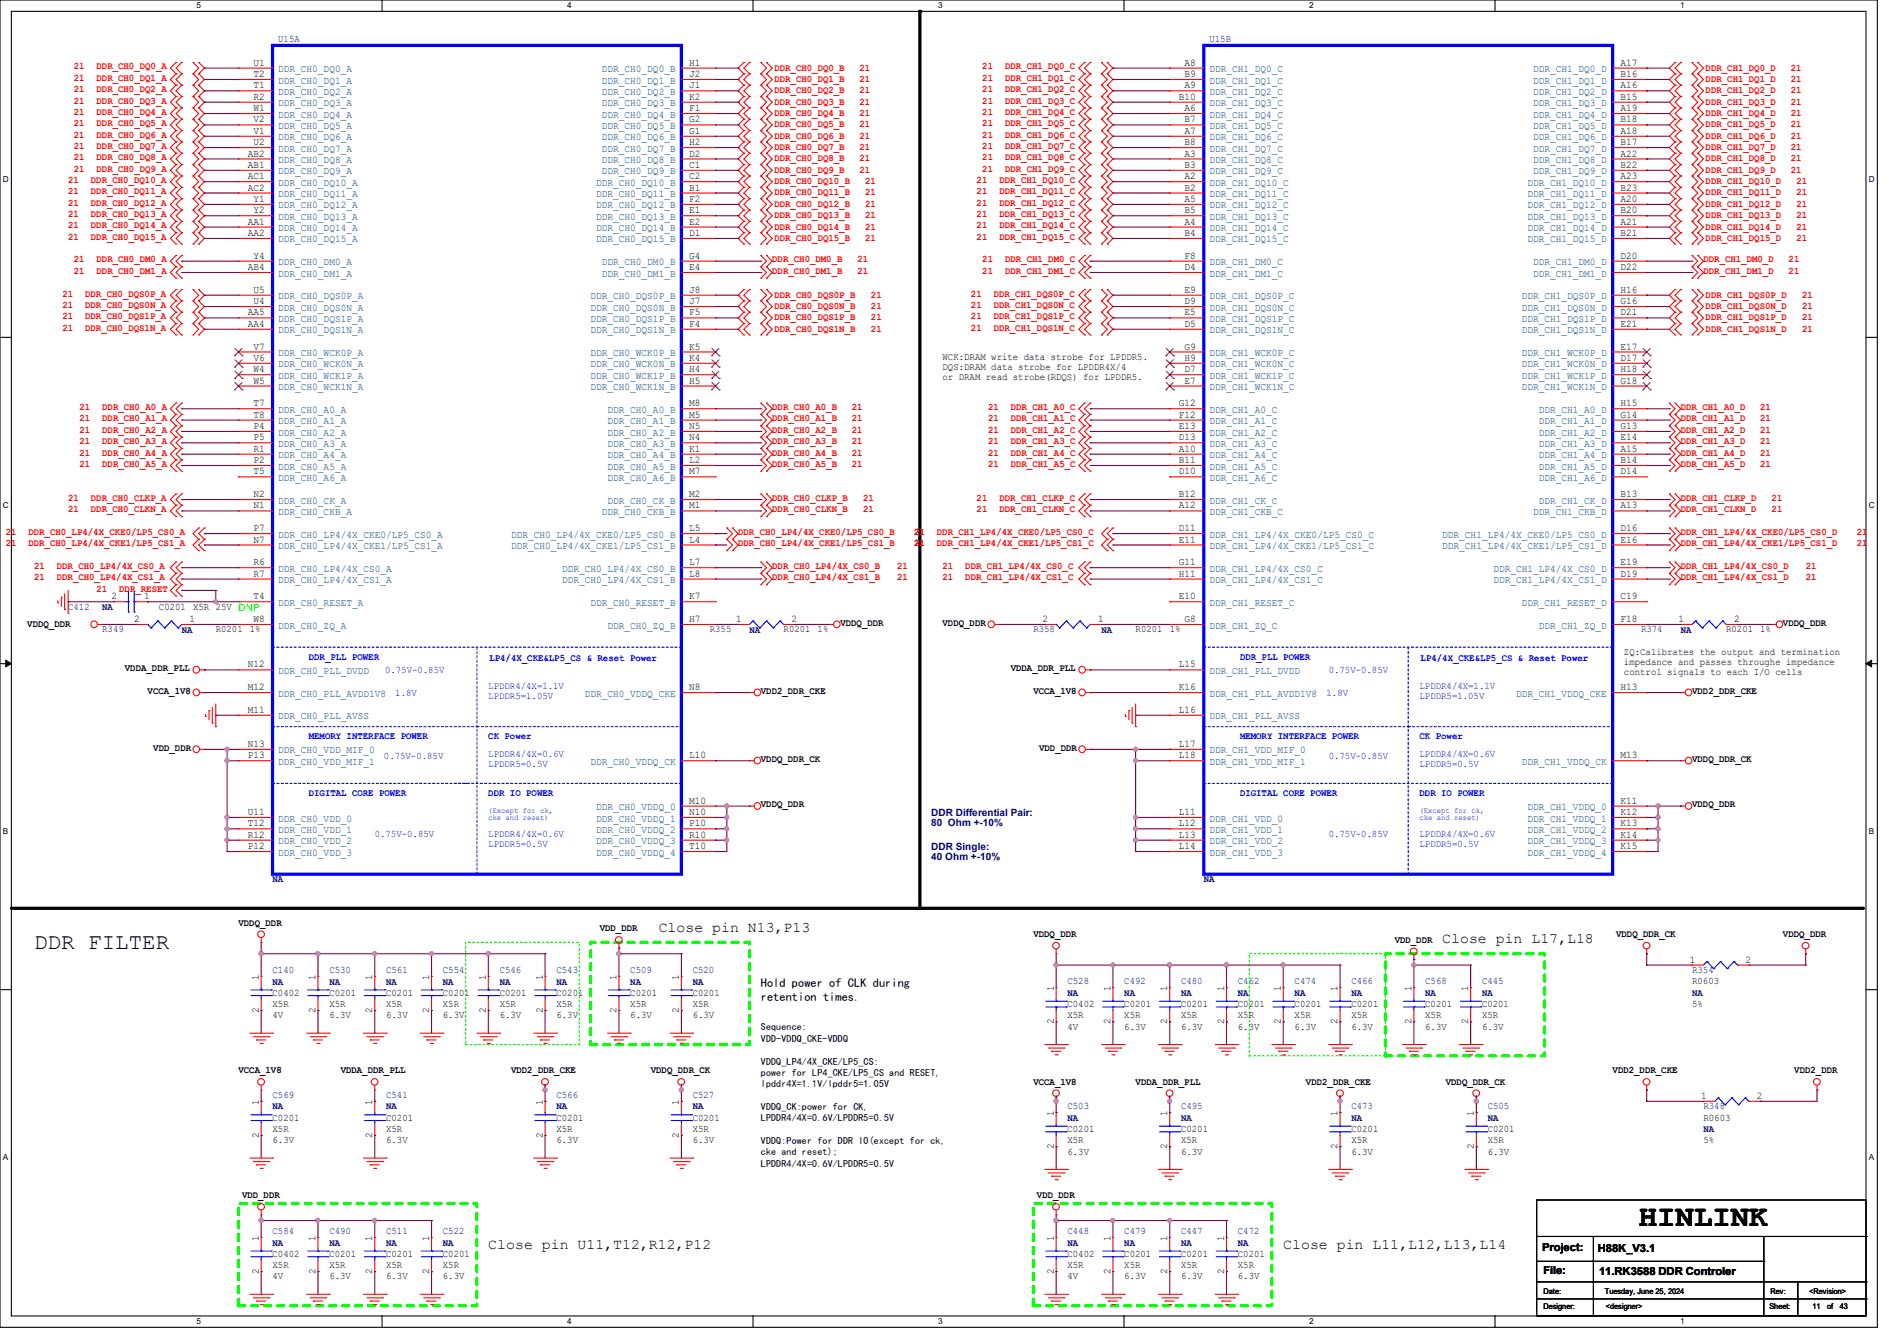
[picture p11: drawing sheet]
<svg xmlns="http://www.w3.org/2000/svg" width="297mm" height="210mm" viewBox="0 0 297 210" stroke-linecap="round" stroke-linejoin="round" font-family="sans-serif">
<defs><g id="words">
<text font-size="4.8" x="256.6" y="191.9">HINLINK</text>
<text font-size="3.5" x="5.3" y="148.5">DDR FILTER</text>
<g font-size="2.3">
<text x="103.1" y="145.9">Close pin N13,P13</text>
<text x="225.8" y="147.7">Close pin L17,L18</text>
<text x="76.5" y="195.7">Close pin U11,T12,R12,P12</text>
<text x="200.9" y="195.7">Close pin L11,L12,L13,L14</text>
</g>
<g font-size="1.9">
<text x="119.1" y="154.6">Hold power of CLK during</text>
<text x="119.1" y="156.8">retention times.</text>
</g>
<g font-size="1.7">
<text x="241.5" y="196">Project:</text>
<text x="250.1" y="196.1">H88K_V3.1</text>
<text x="241.6" y="199.5">File:</text>
<text x="250.4" y="199.7">11.RK3588 DDR Controler</text>
</g>
<g font-size="1.6" fill="#f00">
<text x="11.6" y="10.9">21</text>
<text x="15.1" y="10.9">DDR_CH0_DQ0_A</text>
<text x="121.2" y="11.1">DDR_CH0_DQ0_B</text>
<text x="134.6" y="11.1">21</text>
<text x="153.8" y="10.9">21</text>
<text x="157.4" y="10.9">DDR_CH1_DQ0_C</text>
<text x="267" y="11.1">DDR_CH1_DQ0_D</text>
<text x="280.4" y="11.1">21</text>
<text x="11.6" y="12.7">21</text>
<text x="11.6" y="14.4">21</text>
<text x="11.6" y="16.2">21</text>
<text x="11.6" y="18">21</text>
<text x="15.1" y="12.7">DDR_CH0_DQ1_A</text>
<text x="15.1" y="14.4">DDR_CH0_DQ2_A</text>
<text x="15.1" y="16.2">DDR_CH0_DQ3_A</text>
<text x="15.1" y="18">DDR_CH0_DQ4_A</text>
<text x="121.2" y="12.8">DDR_CH0_DQ1_B</text>
<text x="121.2" y="14.6">DDR_CH0_DQ2_B</text>
<text x="121.2" y="16.4">DDR_CH0_DQ3_B</text>
<text x="134.6" y="12.8">21</text>
<text x="134.6" y="14.6">21</text>
<text x="134.6" y="16.4">21</text>
<text x="153.8" y="12.7">21</text>
<text x="153.8" y="14.4">21</text>
<text x="153.8" y="16.2">21</text>
<text x="153.8" y="18">21</text>
<text x="157.4" y="12.7">DDR_CH1_DQ1_C</text>
<text x="157.4" y="14.4">DDR_CH1_DQ2_C</text>
<text x="157.4" y="16.2">DDR_CH1_DQ3_C</text>
<text x="157.4" y="18">DDR_CH1_DQ4_C</text>
<text x="267" y="12.8">DDR_CH1_DQ1_D</text>
<text x="267" y="14.6">DDR_CH1_DQ2_D</text>
<text x="267" y="16.4">DDR_CH1_DQ3_D</text>
<text x="280.4" y="12.8">21</text>
<text x="280.4" y="14.6">21</text>
<text x="280.4" y="16.4">21</text>
<text x="11.6" y="19.8">21</text>
<text x="11.6" y="21.5">21</text>
<text x="11.6" y="23.3">21</text>
<text x="15.1" y="19.8">DDR_CH0_DQ5_A</text>
<text x="15.1" y="21.5">DDR_CH0_DQ6_A</text>
<text x="15.1" y="23.3">DDR_CH0_DQ7_A</text>
<text x="121.2" y="18.2">DDR_CH0_DQ4_B</text>
<text x="121.2" y="19.9">DDR_CH0_DQ5_B</text>
<text x="121.2" y="21.7">DDR_CH0_DQ6_B</text>
<text x="121.2" y="23.5">DDR_CH0_DQ7_B</text>
<text x="134.6" y="18.2">21</text>
<text x="134.6" y="19.9">21</text>
<text x="134.6" y="21.7">21</text>
<text x="134.6" y="23.5">21</text>
<text x="153.8" y="19.8">21</text>
<text x="153.8" y="21.5">21</text>
<text x="153.8" y="23.3">21</text>
<text x="157.4" y="19.8">DDR_CH1_DQ5_C</text>
<text x="157.4" y="21.5">DDR_CH1_DQ6_C</text>
<text x="157.4" y="23.3">DDR_CH1_DQ7_C</text>
<text x="267" y="18.2">DDR_CH1_DQ4_D</text>
<text x="267" y="19.9">DDR_CH1_DQ5_D</text>
<text x="267" y="21.7">DDR_CH1_DQ6_D</text>
<text x="267" y="23.5">DDR_CH1_DQ7_D</text>
<text x="280.4" y="18.2">21</text>
<text x="280.4" y="19.9">21</text>
<text x="280.4" y="21.7">21</text>
<text x="280.4" y="23.5">21</text>
<text x="10.7" y="28.7">21</text>
<text x="11.6" y="25.1">21</text>
<text x="11.6" y="26.9">21</text>
<text x="14.2" y="28.7">DDR_CH0_DQ10_A</text>
<text x="15.1" y="25.1">DDR_CH0_DQ8_A</text>
<text x="15.1" y="26.9">DDR_CH0_DQ9_A</text>
<text x="121.2" y="25.3">DDR_CH0_DQ8_B</text>
<text x="121.2" y="27.1">DDR_CH0_DQ9_B</text>
<text x="121.2" y="28.8">DDR_CH0_DQ10_B</text>
<text x="134.6" y="25.3">21</text>
<text x="134.6" y="27.1">21</text>
<text x="135.5" y="28.8">21</text>
<text x="152.9" y="28.7">21</text>
<text x="153.8" y="25.1">21</text>
<text x="153.8" y="26.9">21</text>
<text x="156.5" y="28.7">DDR_CH1_DQ10_C</text>
<text x="157.4" y="25.1">DDR_CH1_DQ8_C</text>
<text x="157.4" y="26.9">DDR_CH1_DQ9_C</text>
<text x="267" y="25.3">DDR_CH1_DQ8_D</text>
<text x="267" y="27.1">DDR_CH1_DQ9_D</text>
<text x="267" y="28.8">DDR_CH1_DQ10_D</text>
<text x="280.4" y="25.3">21</text>
<text x="280.4" y="27.1">21</text>
<text x="281.3" y="28.8">21</text>
<text x="10.7" y="30.4">21</text>
<text x="10.7" y="32.2">21</text>
<text x="10.7" y="34">21</text>
<text x="10.7" y="35.8">21</text>
<text x="14.2" y="30.4">DDR_CH0_DQ11_A</text>
<text x="14.2" y="32.2">DDR_CH0_DQ12_A</text>
<text x="14.2" y="34">DDR_CH0_DQ13_A</text>
<text x="14.2" y="35.8">DDR_CH0_DQ14_A</text>
<text x="121.2" y="30.6">DDR_CH0_DQ11_B</text>
<text x="121.2" y="32.4">DDR_CH0_DQ12_B</text>
<text x="121.2" y="34.2">DDR_CH0_DQ13_B</text>
<text x="121.2" y="35.9">DDR_CH0_DQ14_B</text>
<text x="135.5" y="30.6">21</text>
<text x="135.5" y="32.4">21</text>
<text x="135.5" y="34.2">21</text>
<text x="135.5" y="35.9">21</text>
<text x="152.9" y="30.4">21</text>
<text x="152.9" y="32.2">21</text>
<text x="152.9" y="34">21</text>
<text x="152.9" y="35.8">21</text>
<text x="156.5" y="30.4">DDR_CH1_DQ11_C</text>
<text x="156.5" y="32.2">DDR_CH1_DQ12_C</text>
<text x="156.5" y="34">DDR_CH1_DQ13_C</text>
<text x="156.5" y="35.8">DDR_CH1_DQ14_C</text>
<text x="267" y="30.6">DDR_CH1_DQ11_D</text>
<text x="267" y="32.4">DDR_CH1_DQ12_D</text>
<text x="267" y="34.2">DDR_CH1_DQ13_D</text>
<text x="267" y="35.9">DDR_CH1_DQ14_D</text>
<text x="281.3" y="30.6">21</text>
<text x="281.3" y="32.4">21</text>
<text x="281.3" y="34.2">21</text>
<text x="281.3" y="35.9">21</text>
<text x="10.7" y="37.6">21</text>
<text x="11.6" y="41.1">21</text>
<text x="14.2" y="37.6">DDR_CH0_DQ15_A</text>
<text x="15.1" y="41.1">DDR_CH0_DM0_A</text>
<text x="120.9" y="41.1">DDR_CH0_DM0_B</text>
<text x="121.2" y="37.7">DDR_CH0_DQ15_B</text>
<text x="134.2" y="41.1">21</text>
<text x="135.5" y="37.7">21</text>
<text x="152.9" y="37.6">21</text>
<text x="153.8" y="41.1">21</text>
<text x="156.5" y="37.6">DDR_CH1_DQ15_C</text>
<text x="157.4" y="41.1">DDR_CH1_DM0_C</text>
<text x="266.7" y="41.1">DDR_CH1_DM0_D</text>
<text x="267" y="37.7">DDR_CH1_DQ15_D</text>
<text x="280" y="41.1">21</text>
<text x="281.3" y="37.7">21</text>
<text x="9.8" y="46.4">21</text>
<text x="11.6" y="42.9">21</text>
<text x="13.3" y="46.4">DDR_CH0_DQS0P_A</text>
<text x="15.1" y="42.9">DDR_CH0_DM1_A</text>
<text x="120.9" y="42.9">DDR_CH0_DM1_B</text>
<text x="121.2" y="46.6">DDR_CH0_DQS0P_B</text>
<text x="134.2" y="42.9">21</text>
<text x="136.4" y="46.6">21</text>
<text x="152" y="46.4">21</text>
<text x="153.8" y="42.9">21</text>
<text x="155.6" y="46.4">DDR_CH1_DQS0P_C</text>
<text x="157.4" y="42.9">DDR_CH1_DM1_C</text>
<text x="266.7" y="42.9">DDR_CH1_DM1_D</text>
<text x="267" y="46.6">DDR_CH1_DQS0P_D</text>
<text x="280" y="42.9">21</text>
<text x="282.2" y="46.6">21</text>
<text x="9.8" y="48.2">21</text>
<text x="9.8" y="50">21</text>
<text x="9.8" y="51.8">21</text>
<text x="13.3" y="48.2">DDR_CH0_DQS0N_A</text>
<text x="13.3" y="50">DDR_CH0_DQS1P_A</text>
<text x="13.3" y="51.8">DDR_CH0_DQS1N_A</text>
<text x="121.2" y="48.4">DDR_CH0_DQS0N_B</text>
<text x="121.2" y="50.2">DDR_CH0_DQS1P_B</text>
<text x="121.2" y="51.9">DDR_CH0_DQS1N_B</text>
<text x="136.4" y="48.4">21</text>
<text x="136.4" y="50.2">21</text>
<text x="136.4" y="51.9">21</text>
<text x="152" y="48.2">21</text>
<text x="152" y="50">21</text>
<text x="152" y="51.8">21</text>
<text x="155.6" y="48.2">DDR_CH1_DQS0N_C</text>
<text x="155.6" y="50">DDR_CH1_DQS1P_C</text>
<text x="155.6" y="51.8">DDR_CH1_DQS1N_C</text>
<text x="267" y="48.4">DDR_CH1_DQS0N_D</text>
<text x="267" y="50.2">DDR_CH1_DQS1P_D</text>
<text x="267" y="51.9">DDR_CH1_DQS1N_D</text>
<text x="282.2" y="48.4">21</text>
<text x="282.2" y="50.2">21</text>
<text x="282.2" y="51.9">21</text>
<text x="12.4" y="64.2">21</text>
<text x="12.4" y="66">21</text>
<text x="16" y="64.2">DDR_CH0_A0_A</text>
<text x="16" y="66">DDR_CH0_A1_A</text>
<text x="120.9" y="64.2">DDR_CH0_A0_B</text>
<text x="120.9" y="66">DDR_CH0_A1_B</text>
<text x="133.3" y="64.2">21</text>
<text x="133.3" y="66">21</text>
<text x="154.7" y="64.2">21</text>
<text x="154.7" y="66">21</text>
<text x="158.2" y="64.2">DDR_CH1_A0_C</text>
<text x="158.2" y="66">DDR_CH1_A1_C</text>
<text x="263.1" y="64.2">DDR_CH1_A0_D</text>
<text x="263.1" y="66">DDR_CH1_A1_D</text>
<text x="275.6" y="64.2">21</text>
<text x="275.6" y="66">21</text>
<text x="12.4" y="67.8">21</text>
<text x="12.4" y="69.6">21</text>
<text x="12.4" y="71.3">21</text>
<text x="16" y="67.8">DDR_CH0_A2_A</text>
<text x="16" y="69.6">DDR_CH0_A3_A</text>
<text x="16" y="71.3">DDR_CH0_A4_A</text>
<text x="120.9" y="67.8">DDR_CH0_A2_B</text>
<text x="120.9" y="69.6">DDR_CH0_A3_B</text>
<text x="120.9" y="71.3">DDR_CH0_A4_B</text>
<text x="133.3" y="67.8">21</text>
<text x="133.3" y="69.6">21</text>
<text x="133.3" y="71.3">21</text>
<text x="154.7" y="67.8">21</text>
<text x="154.7" y="69.6">21</text>
<text x="154.7" y="71.3">21</text>
<text x="158.2" y="67.8">DDR_CH1_A2_C</text>
<text x="158.2" y="69.6">DDR_CH1_A3_C</text>
<text x="158.2" y="71.3">DDR_CH1_A4_C</text>
<text x="263.1" y="67.8">DDR_CH1_A2_D</text>
<text x="263.1" y="69.6">DDR_CH1_A3_D</text>
<text x="263.1" y="71.3">DDR_CH1_A4_D</text>
<text x="275.6" y="67.8">21</text>
<text x="275.6" y="69.6">21</text>
<text x="275.6" y="71.3">21</text>
<text x="12.4" y="73.1">21</text>
<text x="16" y="73.1">DDR_CH0_A5_A</text>
<text x="120.9" y="73.1">DDR_CH0_A5_B</text>
<text x="133.3" y="73.1">21</text>
<text x="154.7" y="73.1">21</text>
<text x="158.2" y="73.1">DDR_CH1_A5_C</text>
<text x="263.1" y="73.1">DDR_CH1_A5_D</text>
<text x="275.6" y="73.1">21</text>
<text x=".9" y="83.8">21</text>
<text x="4.4" y="83.8">DDR_CH0_LP4/4X_CKE0/LP5_CS0_A</text>
<text x="10.7" y="78.4">21</text>
<text x="10.7" y="80.2">21</text>
<text x="14.2" y="78.4">DDR_CH0_CLKP_A</text>
<text x="14.2" y="80.2">DDR_CH0_CLKN_A</text>
<text x="115.6" y="83.8">DDR_CH0_LP4/4X_CKE0/LP5_CS0_B</text>
<text x="120.9" y="78.4">DDR_CH0_CLKP_B</text>
<text x="120.9" y="80.2">DDR_CH0_CLKN_B</text>
<text x="135.1" y="78.4">21</text>
<text x="135.1" y="80.2">21</text>
<text x="143.1" y="83.8">21</text>
<text x="146.7" y="83.8">DDR_CH1_LP4/4X_CKE0/LP5_CS0_C</text>
<text x="152.9" y="78.4">21</text>
<text x="152.9" y="80.2">21</text>
<text x="156.5" y="78.4">DDR_CH1_CLKP_C</text>
<text x="156.5" y="80.2">DDR_CH1_CLKN_C</text>
<text x="263.1" y="78.4">DDR_CH1_CLKP_D</text>
<text x="263.1" y="80.2">DDR_CH1_CLKN_D</text>
<text x="263.1" y="83.8">DDR_CH1_LP4/4X_CKE0/LP5_CS0_D</text>
<text x="277.4" y="78.4">21</text>
<text x="277.4" y="80.2">21</text>
<text x="290.7" y="83.8">21</text>
<text x=".9" y="85.6">21</text>
<text x="4.4" y="85.6">DDR_CH0_LP4/4X_CKE1/LP5_CS1_A</text>
<text x="5.3" y="89.1">21</text>
<text x="8.9" y="89.1">DDR_CH0_LP4/4X_CS0_A</text>
<text x="115.6" y="85.6">DDR_CH0_LP4/4X_CKE1/LP5_CS1_B</text>
<text x="120.9" y="89.1">DDR_CH0_LP4/4X_CS0_B</text>
<text x="140.5" y="89.1">21</text>
<text x="143.1" y="85.6">21</text>
<text x="146.7" y="85.6">DDR_CH1_LP4/4X_CKE1/LP5_CS1_C</text>
<text x="147.6" y="89.1">21</text>
<text x="151.1" y="89.1">DDR_CH1_LP4/4X_CS0_C</text>
<text x="263.1" y="85.6">DDR_CH1_LP4/4X_CKE1/LP5_CS1_D</text>
<text x="263.1" y="89.1">DDR_CH1_LP4/4X_CS0_D</text>
<text x="282.7" y="89.1">21</text>
<text x="290.7" y="85.6">21</text>
<text x="5.3" y="90.9">21</text>
<text x="8.9" y="90.9">DDR_CH0_LP4/4X_CS1_A</text>
<text x="15.1" y="92.7">21</text>
<text x="18.7" y="92.7">DDR_RESET</text>
<text x="120.9" y="90.9">DDR_CH0_LP4/4X_CS1_B</text>
<text x="140.5" y="90.9">21</text>
<text x="147.6" y="90.9">21</text>
<text x="151.1" y="90.9">DDR_CH1_LP4/4X_CS1_C</text>
<text x="263.1" y="90.9">DDR_CH1_LP4/4X_CS1_D</text>
<text x="282.7" y="90.9">21</text>
</g>
<g font-size="1.6">
<text x="39.7" y="10.3">U1</text>
<text x="107.9" y="10.3">H1</text>
<text x="185.5" y="10.3">A8</text>
<text x="253.7" y="10.3">A17</text>
<text x="39.7" y="15.6">R2</text>
<text x="39.7" y="13.8">T1</text>
<text x="39.7" y="12.1">T2</text>
<text x="39.7" y="17.4">W1</text>
<text x="107.9" y="17.4">F1</text>
<text x="107.9" y="13.8">J1</text>
<text x="107.9" y="12.1">J2</text>
<text x="107.9" y="15.6">K2</text>
<text x="184.6" y="15.6">B10</text>
<text x="185.5" y="17.4">A6</text>
<text x="185.5" y="13.8">A9</text>
<text x="185.5" y="12.1">B9</text>
<text x="253.7" y="13.8">A16</text>
<text x="253.7" y="17.4">A19</text>
<text x="253.7" y="15.6">B15</text>
<text x="253.7" y="12.1">B16</text>
<text x="39.7" y="22.7">U2</text>
<text x="39.7" y="21">V1</text>
<text x="39.7" y="19.2">V2</text>
<text x="107.9" y="21">G1</text>
<text x="107.9" y="19.2">G2</text>
<text x="107.9" y="22.7">H2</text>
<text x="185.5" y="21">A7</text>
<text x="185.5" y="19.2">B7</text>
<text x="185.5" y="22.7">B8</text>
<text x="253.7" y="21">A18</text>
<text x="253.7" y="22.7">B17</text>
<text x="253.7" y="19.2">B18</text>
<text x="38.8" y="26.3">AB1</text>
<text x="38.8" y="24.5">AB2</text>
<text x="38.8" y="28.1">AC1</text>
<text x="38.8" y="29.8">AC2</text>
<text x="107.9" y="29.8">B1</text>
<text x="107.9" y="26.3">C1</text>
<text x="107.9" y="28.1">C2</text>
<text x="107.9" y="24.5">D2</text>
<text x="185.5" y="28.1">A2</text>
<text x="185.5" y="24.5">A3</text>
<text x="185.5" y="29.8">B2</text>
<text x="185.5" y="26.3">B3</text>
<text x="253.7" y="24.5">A22</text>
<text x="253.7" y="28.1">A23</text>
<text x="253.7" y="26.3">B22</text>
<text x="253.7" y="29.8">B23</text>
<text x="38.8" y="35.2">AA1</text>
<text x="39.7" y="31.6">Y1</text>
<text x="39.7" y="33.4">Y2</text>
<text x="107.9" y="33.4">E1</text>
<text x="107.9" y="35.2">E2</text>
<text x="107.9" y="31.6">F2</text>
<text x="185.5" y="35.2">A4</text>
<text x="185.5" y="31.6">A5</text>
<text x="185.5" y="33.4">B5</text>
<text x="253.7" y="31.6">A20</text>
<text x="253.7" y="35.2">A21</text>
<text x="253.7" y="33.4">B20</text>
<text x="38.8" y="37">AA2</text>
<text x="39.7" y="40.5">Y4</text>
<text x="107.9" y="37">D1</text>
<text x="107.9" y="40.5">G4</text>
<text x="185.5" y="37">B4</text>
<text x="185.5" y="40.5">F8</text>
<text x="253.7" y="37">B21</text>
<text x="253.7" y="40.5">D20</text>
<text x="38.8" y="42.3">AB4</text>
<text x="39.7" y="47.6">U4</text>
<text x="39.7" y="45.8">U5</text>
<text x="107.9" y="42.3">E4</text>
<text x="107.9" y="47.6">J7</text>
<text x="107.9" y="45.8">J8</text>
<text x="185.5" y="42.3">D4</text>
<text x="185.5" y="47.6">D9</text>
<text x="185.5" y="45.8">E9</text>
<text x="253.7" y="42.3">D22</text>
<text x="253.7" y="47.6">G16</text>
<text x="253.7" y="45.8">H16</text>
<text x="38.8" y="51.2">AA4</text>
<text x="38.8" y="49.4">AA5</text>
<text x="107.9" y="51.2">F4</text>
<text x="107.9" y="49.4">F5</text>
<text x="185.5" y="51.2">D5</text>
<text x="185.5" y="49.4">E5</text>
<text x="253.7" y="49.4">D21</text>
<text x="253.7" y="51.2">E21</text>
<text x="39.7" y="56.5">V6</text>
<text x="39.7" y="54.7">V7</text>
<text x="39.7" y="58.3">W4</text>
<text x="107.9" y="58.3">H4</text>
<text x="107.9" y="56.5">K4</text>
<text x="107.9" y="54.7">K5</text>
<text x="147.6" y="56.3">WCK:DRAM write data strobe for LPDDR5.</text>
<text x="147.6" y="57.9">DQS:DRAM data strobe for LPDDR4X/4</text>
<text x="147.6" y="59.5">or DRAM read strobe(RDQS) for LPDDR5.</text>
<text x="185.5" y="58.3">D7</text>
<text x="185.5" y="54.7">G9</text>
<text x="185.5" y="56.5">H9</text>
<text x="253.7" y="56.5">D17</text>
<text x="253.7" y="54.7">E17</text>
<text x="253.7" y="58.3">H18</text>
<text x="39.7" y="60.1">W5</text>
<text x="39.7" y="63.6">T7</text>
<text x="39.7" y="65.4">T8</text>
<text x="107.9" y="60.1">H5</text>
<text x="107.9" y="65.4">M5</text>
<text x="107.9" y="63.6">M8</text>
<text x="184.6" y="63.6">G12</text>
<text x="184.6" y="65.4">F12</text>
<text x="185.5" y="60.1">E7</text>
<text x="253.7" y="65.4">G14</text>
<text x="253.7" y="60.1">G18</text>
<text x="253.7" y="63.6">H15</text>
<text x="39.7" y="67.2">P4</text>
<text x="39.7" y="69">P5</text>
<text x="39.7" y="70.7">R1</text>
<text x="107.9" y="70.7">K1</text>
<text x="107.9" y="69">N4</text>
<text x="107.9" y="67.2">N5</text>
<text x="184.6" y="67.2">E13</text>
<text x="184.6" y="69">D13</text>
<text x="184.6" y="70.7">A10</text>
<text x="253.7" y="70.7">A15</text>
<text x="253.7" y="69">E14</text>
<text x="253.7" y="67.2">G13</text>
<text x="39.7" y="77.9">N2</text>
<text x="39.7" y="72.5">P2</text>
<text x="39.7" y="74.3">T5</text>
<text x="107.9" y="72.5">L2</text>
<text x="107.9" y="77.9">M2</text>
<text x="107.9" y="74.3">M7</text>
<text x="184.6" y="77.9">B12</text>
<text x="184.6" y="72.5">B11</text>
<text x="184.6" y="74.3">D10</text>
<text x="253.7" y="77.9">B13</text>
<text x="253.7" y="72.5">B14</text>
<text x="253.7" y="74.3">D14</text>
<text x="39.7" y="79.6">N1</text>
<text x="39.7" y="83.2">P7</text>
<text x="107.9" y="83.2">L5</text>
<text x="107.9" y="79.6">M1</text>
<text x="184.6" y="79.6">A12</text>
<text x="184.6" y="83.2">D11</text>
<text x="253.7" y="79.6">A13</text>
<text x="253.7" y="83.2">D16</text>
<text x="39.7" y="85">N7</text>
<text x="39.7" y="88.5">R6</text>
<text x="107.9" y="85">L4</text>
<text x="107.9" y="88.5">L7</text>
<text x="184.6" y="85">E11</text>
<text x="184.6" y="88.5">G11</text>
<text x="253.7" y="85">E16</text>
<text x="253.7" y="88.5">E19</text>
<text x="17.4" y="93.9">2</text>
<text x="22.6" y="93.9">1</text>
<text x="24.9" y="95.5">C0201</text>
<text x="30.2" y="95.5">X5R 25V DNP</text>
<text x="39.7" y="90.3">R7</text>
<text x="39.7" y="93.9">T4</text>
<text x="107.9" y="93.9">K7</text>
<text x="107.9" y="90.3">L8</text>
<text x="184.6" y="93.9">E10</text>
<text x="184.6" y="90.3">H11</text>
<text x="253.7" y="93.9">C19</text>
<text x="253.7" y="90.3">D19</text>
<text x="4.3" y="98.2">VDDQ_DDR</text>
<text x="21" y="97.4">2</text>
<text x="29.7" y="97.4">1</text>
<text x="33.8" y="99">R0201</text>
<text x="39.1" y="99">1%</text>
<text x="39.7" y="97.4">W8</text>
<text x="107.9" y="97.4">H7</text>
<text x="115.2" y="97.4">1</text>
<text x="122.7" y="99">R0201</text>
<text x="123.9" y="97.4">2</text>
<text x="128" y="99">1%</text>
<text x="131.6" y="98">VDDQ_DDR</text>
<text x="147.6" y="98">VDDQ_DDR</text>
<text x="163.2" y="97.4">2</text>
<text x="171.9" y="97.4">1</text>
<text x="177.8" y="99">R0201</text>
<text x="183.1" y="99">1%</text>
<text x="185.5" y="97.4">G8</text>
<text x="253.7" y="97.4">F18</text>
<text x="262.8" y="97.4">1</text>
<text x="270.3" y="99">R0201</text>
<text x="271.5" y="97.4">2</text>
<text x="275.6" y="99">1%</text>
<text x="279.1" y="98">VDDQ_DDR</text>
<text x="19.6" y="105.1">VDDA_DDR_PLL</text>
<text x="38.8" y="104.5">N12</text>
<text x="158.2" y="105.1">VDDA_DDR_PLL</text>
<text x="184.6" y="104.5">L15</text>
<text x="254.3" y="102.6">ZQ:Calibrates the output and termination</text>
<text x="254.3" y="104.1">impedance and passes throughe impedance</text>
<text x="254.3" y="105.7">control signals to each I/O cells</text>
<text x="23.1" y="108.7">VCCA_1V8</text>
<text x="38.8" y="111.6">M11</text>
<text x="38.8" y="108.1">M12</text>
<text x="107.9" y="108.1">N8</text>
<text x="119.1" y="108.7">VDD2_DDR_CKE</text>
<text x="161.8" y="108.7">VCCA_1V8</text>
<text x="184.6" y="108.1">K16</text>
<text x="184.6" y="111.6">L16</text>
<text x="253.7" y="108.1">H13</text>
<text x="264.9" y="108.7">VDD2_DDR_CKE</text>
<text x="24" y="117.6">VDD_DDR</text>
<text x="38.8" y="118.7">P13</text>
<text x="38.8" y="117">N13</text>
<text x="107.9" y="118.7">L10</text>
<text x="119.1" y="119.3">VDDQ_DDR_CK</text>
<text x="162.7" y="117.6">VDD_DDR</text>
<text x="184.6" y="118.7">L18</text>
<text x="184.6" y="117">L17</text>
<text x="253.7" y="118.7">M13</text>
<text x="264.9" y="119.3">VDDQ_DDR_CK</text>
<text x="107.9" y="125.9">M10</text>
<text x="253.7" y="125.9">K11</text>
<text x="38.8" y="131.2">R12</text>
<text x="38.8" y="129.4">T12</text>
<text x="38.8" y="127.6">U11</text>
<text x="107.9" y="127.6">N10</text>
<text x="107.9" y="129.4">P10</text>
<text x="107.9" y="131.2">R10</text>
<text x="119.1" y="126.5">VDDQ_DDR</text>
<text x="184.6" y="127.6">L11</text>
<text x="184.6" y="129.4">L12</text>
<text x="184.6" y="131.2">L13</text>
<text x="253.7" y="127.6">K12</text>
<text x="253.7" y="129.4">K13</text>
<text x="253.7" y="131.2">K14</text>
<text x="264.9" y="126.5">VDDQ_DDR</text>
<text x="38.8" y="133">P12</text>
<text x="107.9" y="133">T10</text>
<text x="184.6" y="133">L14</text>
<text x="253.7" y="133">K15</text>
<text x="37.3" y="145">VDDQ_DDR</text>
<text x="93.9" y="145.8">VDD_DDR</text>
<text x="161.8" y="146.7">VDDQ_DDR</text>
<text x="218.4" y="147.6">VDD_DDR</text>
<text x="253" y="146.7">VDDQ_DDR_CK</text>
<text x="279.1" y="146.7">VDDQ_DDR</text>
<text x="40.5" y="153.5" transform="rotate(-90 40.5 153.5)">1</text>
<text x="42.7" y="155.9">C0402</text>
<text x="49.4" y="153.5" transform="rotate(-90 49.4 153.5)">1</text>
<text x="51.6" y="155.9">C0201</text>
<text x="58.3" y="153.5" transform="rotate(-90 58.3 153.5)">1</text>
<text x="60.5" y="155.9">C0201</text>
<text x="67.2" y="153.5" transform="rotate(-90 67.2 153.5)">1</text>
<text x="69.3" y="155.9">C0201</text>
<text x="76.1" y="153.5" transform="rotate(-90 76.1 153.5)">1</text>
<text x="78.2" y="155.9">C0201</text>
<text x="85" y="153.5" transform="rotate(-90 85 153.5)">1</text>
<text x="87.1" y="155.9">C0201</text>
<text x="96.5" y="153.5" transform="rotate(-90 96.5 153.5)">1</text>
<text x="98.7" y="155.9">C0201</text>
<text x="106.3" y="153.5" transform="rotate(-90 106.3 153.5)">1</text>
<text x="108.5" y="155.9">C0201</text>
<text x="165" y="155.2" transform="rotate(-90 165 155.2)">1</text>
<text x="173.9" y="155.2" transform="rotate(-90 173.9 155.2)">1</text>
<text x="182.8" y="155.2" transform="rotate(-90 182.8 155.2)">1</text>
<text x="191.6" y="155.2" transform="rotate(-90 191.6 155.2)">1</text>
<text x="200.5" y="155.2" transform="rotate(-90 200.5 155.2)">1</text>
<text x="209.4" y="155.2" transform="rotate(-90 209.4 155.2)">1</text>
<text x="221" y="155.2" transform="rotate(-90 221 155.2)">1</text>
<text x="229.9" y="155.2" transform="rotate(-90 229.9 155.2)">1</text>
<text x="264.6" y="150.8">1</text>
<text x="264.9" y="154.1">R0603</text>
<text x="273.3" y="150.8">2</text>
<text x="40.5" y="158.6" transform="rotate(-90 40.5 158.6)">2</text>
<text x="42.7" y="157.7">X5R</text>
<text x="42.7" y="159.5">4V</text>
<text x="49.4" y="158.6" transform="rotate(-90 49.4 158.6)">2</text>
<text x="51.6" y="157.7">X5R</text>
<text x="51.6" y="159.5">6.3V</text>
<text x="58.3" y="158.6" transform="rotate(-90 58.3 158.6)">2</text>
<text x="60.5" y="157.7">X5R</text>
<text x="60.5" y="159.5">6.3V</text>
<text x="67.2" y="158.6" transform="rotate(-90 67.2 158.6)">2</text>
<text x="69.3" y="157.7">X5R</text>
<text x="69.3" y="159.5">6.3V</text>
<text x="76.1" y="158.6" transform="rotate(-90 76.1 158.6)">2</text>
<text x="78.2" y="157.7">X5R</text>
<text x="78.2" y="159.5">6.3V</text>
<text x="85" y="158.6" transform="rotate(-90 85 158.6)">2</text>
<text x="87.1" y="157.7">X5R</text>
<text x="87.1" y="159.5">6.3V</text>
<text x="96.5" y="158.6" transform="rotate(-90 96.5 158.6)">2</text>
<text x="98.7" y="157.7">X5R</text>
<text x="98.7" y="159.5">6.3V</text>
<text x="106.3" y="158.6" transform="rotate(-90 106.3 158.6)">2</text>
<text x="108.5" y="157.7">X5R</text>
<text x="108.5" y="159.5">6.3V</text>
<text x="119.1" y="161.4">Sequence:</text>
<text x="165" y="160.4" transform="rotate(-90 165 160.4)">2</text>
<text x="167.1" y="157.7">C0402</text>
<text x="167.1" y="159.5">X5R</text>
<text x="167.1" y="161.2">4V</text>
<text x="173.9" y="160.4" transform="rotate(-90 173.9 160.4)">2</text>
<text x="176" y="157.7">C0201</text>
<text x="176" y="159.5">X5R</text>
<text x="176" y="161.2">6.3V</text>
<text x="182.8" y="160.4" transform="rotate(-90 182.8 160.4)">2</text>
<text x="184.9" y="157.7">C0201</text>
<text x="184.9" y="159.5">X5R</text>
<text x="184.9" y="161.2">6.3V</text>
<text x="191.6" y="160.4" transform="rotate(-90 191.6 160.4)">2</text>
<text x="193.8" y="157.7">C0201</text>
<text x="193.8" y="159.5">X5R</text>
<text x="193.8" y="161.2">6.3V</text>
<text x="200.5" y="160.4" transform="rotate(-90 200.5 160.4)">2</text>
<text x="202.7" y="157.7">C0201</text>
<text x="202.7" y="159.5">X5R</text>
<text x="202.7" y="161.2">6.3V</text>
<text x="209.4" y="160.4" transform="rotate(-90 209.4 160.4)">2</text>
<text x="211.6" y="157.7">C0201</text>
<text x="211.6" y="159.5">X5R</text>
<text x="211.6" y="161.2">6.3V</text>
<text x="221" y="160.4" transform="rotate(-90 221 160.4)">2</text>
<text x="223.1" y="157.7">C0201</text>
<text x="223.1" y="159.5">X5R</text>
<text x="223.1" y="161.2">6.3V</text>
<text x="229.9" y="160.4" transform="rotate(-90 229.9 160.4)">2</text>
<text x="232" y="157.7">C0201</text>
<text x="232" y="159.5">X5R</text>
<text x="232" y="161.2">6.3V</text>
<text x="264.9" y="157.7">5%</text>
<text x="119.1" y="163.2">VDD-VDDQ_CKE-VDDQ</text>
<text x="119.1" y="166.7">VDDQ_LP4/4X_CKE/LP5_CS:</text>
<text x="37.3" y="168.1">VCCA_1V8</text>
<text x="40.5" y="173" transform="rotate(-90 40.5 173)">1</text>
<text x="53.3" y="168.1">VDDA_DDR_PLL</text>
<text x="58.3" y="173" transform="rotate(-90 58.3 173)">1</text>
<text x="80" y="168.1">VDD2_DDR_CKE</text>
<text x="85" y="173" transform="rotate(-90 85 173)">1</text>
<text x="101.9" y="168.1">VDDQ_DDR_CK</text>
<text x="106.3" y="173" transform="rotate(-90 106.3 173)">1</text>
<text x="119.1" y="168.5">power for LP4_CKE/LP5_CS and RESET,</text>
<text x="119.1" y="170.3">lpddr4X=1.1V/lpddr5=1.05V</text>
<text x="119.1" y="173.8">VDDQ_CK:power for CK,</text>
<text x="161.8" y="169.8">VCCA_1V8</text>
<text x="177.8" y="169.8">VDDA_DDR_PLL</text>
<text x="204.5" y="169.8">VDD2_DDR_CKE</text>
<text x="226.4" y="169.8">VDDQ_DDR_CK</text>
<text x="252.5" y="168.1">VDD2_DDR_CKE</text>
<text x="266.4" y="172.1">1</text>
<text x="275" y="172.1">2</text>
<text x="280.9" y="168.1">VDD2_DDR</text>
<text x="40.5" y="178.1" transform="rotate(-90 40.5 178.1)">2</text>
<text x="42.7" y="175.5">C0201</text>
<text x="42.7" y="177.3">X5R</text>
<text x="42.7" y="179">6.3V</text>
<text x="58.3" y="178.1" transform="rotate(-90 58.3 178.1)">2</text>
<text x="60.5" y="175.5">C0201</text>
<text x="60.5" y="177.3">X5R</text>
<text x="60.5" y="179">6.3V</text>
<text x="85" y="178.1" transform="rotate(-90 85 178.1)">2</text>
<text x="87.1" y="175.5">C0201</text>
<text x="87.1" y="177.3">X5R</text>
<text x="87.1" y="179">6.3V</text>
<text x="106.3" y="178.1" transform="rotate(-90 106.3 178.1)">2</text>
<text x="108.5" y="175.5">C0201</text>
<text x="108.5" y="177.3">X5R</text>
<text x="108.5" y="179">6.3V</text>
<text x="119.1" y="175.6">LPDDR4/4X=0.6V/LPDDR5=0.5V</text>
<text x="119.1" y="179.2">VDDQ:Power for DDR IO(except for ck,</text>
<text x="165" y="179.9" transform="rotate(-90 165 179.9)">2</text>
<text x="165" y="174.8" transform="rotate(-90 165 174.8)">1</text>
<text x="167.1" y="177.3">C0201</text>
<text x="167.1" y="179">X5R</text>
<text x="182.8" y="179.9" transform="rotate(-90 182.8 179.9)">2</text>
<text x="182.8" y="174.8" transform="rotate(-90 182.8 174.8)">1</text>
<text x="184.9" y="177.3">C0201</text>
<text x="184.9" y="179">X5R</text>
<text x="209.4" y="179.9" transform="rotate(-90 209.4 179.9)">2</text>
<text x="209.4" y="174.8" transform="rotate(-90 209.4 174.8)">1</text>
<text x="211.6" y="177.3">C0201</text>
<text x="211.6" y="179">X5R</text>
<text x="230.8" y="179.9" transform="rotate(-90 230.8 179.9)">2</text>
<text x="230.8" y="174.8" transform="rotate(-90 230.8 174.8)">1</text>
<text x="232.9" y="177.3">C0201</text>
<text x="232.9" y="179">X5R</text>
<text x="266.7" y="175.5">R0603</text>
<text x="266.7" y="179">5%</text>
<text x="119.1" y="180.9">cke and reset);</text>
<text x="119.1" y="182.7">LPDDR4/4X=0.6V/LPDDR5=0.5V</text>
<text x="167.1" y="180.8">6.3V</text>
<text x="184.9" y="180.8">6.3V</text>
<text x="211.6" y="180.8">6.3V</text>
<text x="232.9" y="180.8">6.3V</text>
<text x="37.9" y="187.6">VDD_DDR</text>
<text x="162.3" y="187.6">VDD_DDR</text>
<text x="40.5" y="194.4" transform="rotate(-90 40.5 194.4)">1</text>
<text x="42.7" y="196.8">C0402</text>
<text x="49.4" y="194.4" transform="rotate(-90 49.4 194.4)">1</text>
<text x="51.6" y="196.8">C0201</text>
<text x="58.3" y="194.4" transform="rotate(-90 58.3 194.4)">1</text>
<text x="60.5" y="196.8">C0201</text>
<text x="67.2" y="194.4" transform="rotate(-90 67.2 194.4)">1</text>
<text x="69.3" y="196.8">C0201</text>
<text x="165" y="194.4" transform="rotate(-90 165 194.4)">1</text>
<text x="167.1" y="196.8">C0402</text>
<text x="173.9" y="194.4" transform="rotate(-90 173.9 194.4)">1</text>
<text x="176" y="196.8">C0201</text>
<text x="182.8" y="194.4" transform="rotate(-90 182.8 194.4)">1</text>
<text x="184.9" y="196.8">C0201</text>
<text x="191.6" y="194.4" transform="rotate(-90 191.6 194.4)">1</text>
<text x="193.8" y="196.8">C0201</text>
<text x="40.5" y="199.5" transform="rotate(-90 40.5 199.5)">2</text>
<text x="42.7" y="198.6">X5R</text>
<text x="42.7" y="200.4">4V</text>
<text x="49.4" y="199.5" transform="rotate(-90 49.4 199.5)">2</text>
<text x="51.6" y="198.6">X5R</text>
<text x="51.6" y="200.4">6.3V</text>
<text x="58.3" y="199.5" transform="rotate(-90 58.3 199.5)">2</text>
<text x="60.5" y="198.6">X5R</text>
<text x="60.5" y="200.4">6.3V</text>
<text x="67.2" y="199.5" transform="rotate(-90 67.2 199.5)">2</text>
<text x="69.3" y="198.6">X5R</text>
<text x="69.3" y="200.4">6.3V</text>
<text x="165" y="199.5" transform="rotate(-90 165 199.5)">2</text>
<text x="167.1" y="198.6">X5R</text>
<text x="167.1" y="200.4">4V</text>
<text x="173.9" y="199.5" transform="rotate(-90 173.9 199.5)">2</text>
<text x="176" y="198.6">X5R</text>
<text x="176" y="200.4">6.3V</text>
<text x="182.8" y="199.5" transform="rotate(-90 182.8 199.5)">2</text>
<text x="184.9" y="198.6">X5R</text>
<text x="184.9" y="200.4">6.3V</text>
<text x="191.6" y="199.5" transform="rotate(-90 191.6 199.5)">2</text>
<text x="193.8" y="198.6">X5R</text>
<text x="193.8" y="200.4">6.3V</text>
</g>
<g font-size="1.6" fill="#00007f">
<text x="43.6" y="6.6">U15A</text>
<text x="189.4" y="6.6">U15B</text>
<text x="10.7" y="95.5">C412</text>
<text x="16" y="95.5">NA</text>
<text x="16" y="99">R349</text>
<text x="28.4" y="99.1">NA</text>
<text x="111.1" y="99">R355</text>
<text x="117.3" y="99.1">NA</text>
<text x="161.8" y="99">R358</text>
<text x="172.5" y="99.1">NA</text>
<text x="256.9" y="99">R374</text>
<text x="263.1" y="99.1">NA</text>
<text x="145.8" y="127.7">DDR Differential Pair:</text>
<text x="145.8" y="129.3">80 Ohm +-10%</text>
<text x="145.8" y="133.1">DDR Single:</text>
<text x="145.8" y="134.7">40 Ohm +-10%</text>
<text x="42.7" y="138.2">NA</text>
<text x="188.5" y="138.2">NA</text>
<text x="42.7" y="152.4">C140</text>
<text x="42.7" y="154.2">NA</text>
<text x="51.6" y="152.4">C530</text>
<text x="51.6" y="154.2">NA</text>
<text x="60.5" y="152.4">C561</text>
<text x="60.5" y="154.2">NA</text>
<text x="69.3" y="152.4">C554</text>
<text x="69.3" y="154.2">NA</text>
<text x="78.2" y="152.4">C546</text>
<text x="78.2" y="154.2">NA</text>
<text x="87.1" y="152.4">C543</text>
<text x="87.1" y="154.2">NA</text>
<text x="98.7" y="152.4">C509</text>
<text x="98.7" y="154.2">NA</text>
<text x="108.5" y="152.4">C520</text>
<text x="108.5" y="154.2">NA</text>
<text x="167.1" y="154.1">C528</text>
<text x="167.1" y="156">NA</text>
<text x="176" y="154.1">C492</text>
<text x="176" y="156">NA</text>
<text x="184.9" y="154.1">C480</text>
<text x="184.9" y="156">NA</text>
<text x="193.8" y="154.1">C462</text>
<text x="193.8" y="156">NA</text>
<text x="202.7" y="154.1">C474</text>
<text x="202.7" y="156">NA</text>
<text x="211.6" y="154.1">C466</text>
<text x="211.6" y="156">NA</text>
<text x="223.1" y="154.1">C568</text>
<text x="223.1" y="156">NA</text>
<text x="232" y="154.1">C445</text>
<text x="232" y="156">NA</text>
<text x="264.9" y="152.4">R354</text>
<text x="264.9" y="156">NA</text>
<text x="42.7" y="171.9">C569</text>
<text x="42.7" y="173.7">NA</text>
<text x="60.5" y="171.9">C541</text>
<text x="60.5" y="173.7">NA</text>
<text x="87.1" y="171.9">C566</text>
<text x="87.1" y="173.7">NA</text>
<text x="108.5" y="171.9">C527</text>
<text x="108.5" y="173.7">NA</text>
<text x="167.1" y="173.7">C503</text>
<text x="184.9" y="173.7">C495</text>
<text x="211.6" y="173.7">C473</text>
<text x="232.9" y="173.7">C505</text>
<text x="266.7" y="173.7">R348</text>
<text x="167.1" y="175.5">NA</text>
<text x="184.9" y="175.5">NA</text>
<text x="211.6" y="175.5">NA</text>
<text x="232.9" y="175.5">NA</text>
<text x="266.7" y="177.3">NA</text>
<text x="42.7" y="193.3">C584</text>
<text x="42.7" y="195.1">NA</text>
<text x="51.6" y="193.3">C490</text>
<text x="51.6" y="195.1">NA</text>
<text x="60.5" y="193.3">C511</text>
<text x="60.5" y="195.1">NA</text>
<text x="69.3" y="193.3">C522</text>
<text x="69.3" y="195.1">NA</text>
<text x="167.1" y="193.3">C448</text>
<text x="167.1" y="195.1">NA</text>
<text x="176" y="193.3">C479</text>
<text x="176" y="195.1">NA</text>
<text x="184.9" y="193.3">C447</text>
<text x="184.9" y="195.1">NA</text>
<text x="193.8" y="193.3">C472</text>
<text x="193.8" y="195.1">NA</text>
</g>
<g font-size="1.6" fill="#003f7f">
<text x="43.6" y="11.3">DDR_CH0_DQ0_A</text>
<text x="94.2" y="11.3">DDR_CH0_DQ0_B</text>
<text x="189.4" y="11.3">DDR_CH1_DQ0_C</text>
<text x="240" y="11.3">DDR_CH1_DQ0_D</text>
<text x="43.6" y="16.6">DDR_CH0_DQ3_A</text>
<text x="43.6" y="14.9">DDR_CH0_DQ2_A</text>
<text x="43.6" y="13.1">DDR_CH0_DQ1_A</text>
<text x="94.2" y="14.9">DDR_CH0_DQ2_B</text>
<text x="94.2" y="13.1">DDR_CH0_DQ1_B</text>
<text x="94.2" y="16.6">DDR_CH0_DQ3_B</text>
<text x="189.4" y="14.9">DDR_CH1_DQ2_C</text>
<text x="189.4" y="13.1">DDR_CH1_DQ1_C</text>
<text x="189.4" y="16.6">DDR_CH1_DQ3_C</text>
<text x="240" y="14.9">DDR_CH1_DQ2_D</text>
<text x="240" y="16.6">DDR_CH1_DQ3_D</text>
<text x="240" y="13.1">DDR_CH1_DQ1_D</text>
<text x="43.6" y="23.8">DDR_CH0_DQ7_A</text>
<text x="43.6" y="22">DDR_CH0_DQ6_A</text>
<text x="43.6" y="20.2">DDR_CH0_DQ5_A</text>
<text x="43.6" y="18.4">DDR_CH0_DQ4_A</text>
<text x="94.2" y="18.4">DDR_CH0_DQ4_B</text>
<text x="94.2" y="22">DDR_CH0_DQ6_B</text>
<text x="94.2" y="20.2">DDR_CH0_DQ5_B</text>
<text x="94.2" y="23.8">DDR_CH0_DQ7_B</text>
<text x="189.4" y="18.4">DDR_CH1_DQ4_C</text>
<text x="189.4" y="22">DDR_CH1_DQ6_C</text>
<text x="189.4" y="20.2">DDR_CH1_DQ5_C</text>
<text x="189.4" y="23.8">DDR_CH1_DQ7_C</text>
<text x="240" y="22">DDR_CH1_DQ6_D</text>
<text x="240" y="18.4">DDR_CH1_DQ4_D</text>
<text x="240" y="23.8">DDR_CH1_DQ7_D</text>
<text x="240" y="20.2">DDR_CH1_DQ5_D</text>
<text x="43.6" y="27.3">DDR_CH0_DQ9_A</text>
<text x="43.6" y="25.5">DDR_CH0_DQ8_A</text>
<text x="43.6" y="29.1">DDR_CH0_DQ10_A</text>
<text x="93.3" y="29.1">DDR_CH0_DQ10_B</text>
<text x="94.2" y="27.3">DDR_CH0_DQ9_B</text>
<text x="94.2" y="25.5">DDR_CH0_DQ8_B</text>
<text x="189.4" y="29.1">DDR_CH1_DQ10_C</text>
<text x="189.4" y="25.5">DDR_CH1_DQ8_C</text>
<text x="189.4" y="27.3">DDR_CH1_DQ9_C</text>
<text x="239.1" y="29.1">DDR_CH1_DQ10_D</text>
<text x="240" y="25.5">DDR_CH1_DQ8_D</text>
<text x="240" y="27.3">DDR_CH1_DQ9_D</text>
<text x="43.6" y="32.6">DDR_CH0_DQ12_A</text>
<text x="43.6" y="34.4">DDR_CH0_DQ13_A</text>
<text x="43.6" y="30.9">DDR_CH0_DQ11_A</text>
<text x="93.3" y="30.9">DDR_CH0_DQ11_B</text>
<text x="93.3" y="34.4">DDR_CH0_DQ13_B</text>
<text x="93.3" y="32.6">DDR_CH0_DQ12_B</text>
<text x="189.4" y="32.6">DDR_CH1_DQ12_C</text>
<text x="189.4" y="30.9">DDR_CH1_DQ11_C</text>
<text x="189.4" y="34.4">DDR_CH1_DQ13_C</text>
<text x="239.1" y="32.6">DDR_CH1_DQ12_D</text>
<text x="239.1" y="34.4">DDR_CH1_DQ13_D</text>
<text x="239.1" y="30.9">DDR_CH1_DQ11_D</text>
<text x="43.6" y="41.5">DDR_CH0_DM0_A</text>
<text x="43.6" y="36.2">DDR_CH0_DQ14_A</text>
<text x="43.6" y="38">DDR_CH0_DQ15_A</text>
<text x="93.3" y="38">DDR_CH0_DQ15_B</text>
<text x="93.3" y="36.2">DDR_CH0_DQ14_B</text>
<text x="94.2" y="41.5">DDR_CH0_DM0_B</text>
<text x="189.4" y="36.2">DDR_CH1_DQ14_C</text>
<text x="189.4" y="38">DDR_CH1_DQ15_C</text>
<text x="189.4" y="41.5">DDR_CH1_DM0_C</text>
<text x="239.1" y="36.2">DDR_CH1_DQ14_D</text>
<text x="239.1" y="38">DDR_CH1_DQ15_D</text>
<text x="240" y="41.5">DDR_CH1_DM0_D</text>
<text x="43.6" y="46.9">DDR_CH0_DQS0P_A</text>
<text x="43.6" y="43.3">DDR_CH0_DM1_A</text>
<text x="92.5" y="46.9">DDR_CH0_DQS0P_B</text>
<text x="94.2" y="43.3">DDR_CH0_DM1_B</text>
<text x="189.4" y="43.3">DDR_CH1_DM1_C</text>
<text x="189.4" y="46.9">DDR_CH1_DQS0P_C</text>
<text x="238.3" y="46.9">DDR_CH1_DQS0P_D</text>
<text x="240" y="43.3">DDR_CH1_DM1_D</text>
<text x="43.6" y="48.6">DDR_CH0_DQS0N_A</text>
<text x="43.6" y="52.2">DDR_CH0_DQS1N_A</text>
<text x="43.6" y="50.4">DDR_CH0_DQS1P_A</text>
<text x="92.5" y="52.2">DDR_CH0_DQS1N_B</text>
<text x="92.5" y="50.4">DDR_CH0_DQS1P_B</text>
<text x="92.5" y="48.6">DDR_CH0_DQS0N_B</text>
<text x="189.4" y="52.2">DDR_CH1_DQS1N_C</text>
<text x="189.4" y="48.6">DDR_CH1_DQS0N_C</text>
<text x="189.4" y="50.4">DDR_CH1_DQS1P_C</text>
<text x="238.3" y="50.4">DDR_CH1_DQS1P_D</text>
<text x="238.3" y="52.2">DDR_CH1_DQS1N_D</text>
<text x="238.3" y="48.6">DDR_CH1_DQS0N_D</text>
<text x="43.6" y="57.5">DDR_CH0_WCK0N_A</text>
<text x="43.6" y="55.8">DDR_CH0_WCK0P_A</text>
<text x="43.6" y="59.3">DDR_CH0_WCK1P_A</text>
<text x="92.5" y="59.3">DDR_CH0_WCK1P_B</text>
<text x="92.5" y="57.5">DDR_CH0_WCK0N_B</text>
<text x="92.5" y="55.8">DDR_CH0_WCK0P_B</text>
<text x="189.4" y="59.3">DDR_CH1_WCK1P_C</text>
<text x="189.4" y="55.8">DDR_CH1_WCK0P_C</text>
<text x="189.4" y="57.5">DDR_CH1_WCK0N_C</text>
<text x="238.3" y="57.5">DDR_CH1_WCK0N_D</text>
<text x="238.3" y="55.8">DDR_CH1_WCK0P_D</text>
<text x="238.3" y="59.3">DDR_CH1_WCK1P_D</text>
<text x="43.6" y="61.1">DDR_CH0_WCK1N_A</text>
<text x="43.6" y="64.6">DDR_CH0_A0_A</text>
<text x="92.5" y="61.1">DDR_CH0_WCK1N_B</text>
<text x="95.1" y="64.6">DDR_CH0_A0_B</text>
<text x="189.4" y="61.1">DDR_CH1_WCK1N_C</text>
<text x="189.4" y="64.6">DDR_CH1_A0_C</text>
<text x="238.3" y="61.1">DDR_CH1_WCK1N_D</text>
<text x="240.9" y="64.6">DDR_CH1_A0_D</text>
<text x="43.6" y="66.4">DDR_CH0_A1_A</text>
<text x="43.6" y="68.2">DDR_CH0_A2_A</text>
<text x="43.6" y="70">DDR_CH0_A3_A</text>
<text x="43.6" y="71.8">DDR_CH0_A4_A</text>
<text x="95.1" y="71.8">DDR_CH0_A4_B</text>
<text x="95.1" y="66.4">DDR_CH0_A1_B</text>
<text x="95.1" y="70">DDR_CH0_A3_B</text>
<text x="95.1" y="68.2">DDR_CH0_A2_B</text>
<text x="189.4" y="66.4">DDR_CH1_A1_C</text>
<text x="189.4" y="68.2">DDR_CH1_A2_C</text>
<text x="189.4" y="70">DDR_CH1_A3_C</text>
<text x="189.4" y="71.8">DDR_CH1_A4_C</text>
<text x="240.9" y="71.8">DDR_CH1_A4_D</text>
<text x="240.9" y="70">DDR_CH1_A3_D</text>
<text x="240.9" y="68.2">DDR_CH1_A2_D</text>
<text x="240.9" y="66.4">DDR_CH1_A1_D</text>
<text x="43.6" y="73.5">DDR_CH0_A5_A</text>
<text x="43.6" y="75.3">DDR_CH0_A6_A</text>
<text x="95.1" y="73.5">DDR_CH0_A5_B</text>
<text x="95.1" y="75.3">DDR_CH0_A6_B</text>
<text x="189.4" y="73.5">DDR_CH1_A5_C</text>
<text x="189.4" y="75.3">DDR_CH1_A6_C</text>
<text x="240.9" y="73.5">DDR_CH1_A5_D</text>
<text x="240.9" y="75.3">DDR_CH1_A6_D</text>
<text x="43.6" y="80.6">DDR_CH0_CKB_A</text>
<text x="43.6" y="78.9">DDR_CH0_CK_A</text>
<text x="94.2" y="80.6">DDR_CH0_CKB_B</text>
<text x="95.1" y="78.9">DDR_CH0_CK_B</text>
<text x="189.4" y="80.6">DDR_CH1_CKB_C</text>
<text x="189.4" y="78.9">DDR_CH1_CK_C</text>
<text x="240" y="80.6">DDR_CH1_CKB_D</text>
<text x="240.9" y="78.9">DDR_CH1_CK_D</text>
<text x="43.6" y="86">DDR_CH0_LP4/4X_CKE1/LP5_CS1_A</text>
<text x="43.6" y="84.2">DDR_CH0_LP4/4X_CKE0/LP5_CS0_A</text>
<text x="43.6" y="89.5">DDR_CH0_LP4/4X_CS0_A</text>
<text x="80" y="86">DDR_CH0_LP4/4X_CKE1/LP5_CS1_B</text>
<text x="80" y="84.2">DDR_CH0_LP4/4X_CKE0/LP5_CS0_B</text>
<text x="88" y="89.5">DDR_CH0_LP4/4X_CS0_B</text>
<text x="189.4" y="84.2">DDR_CH1_LP4/4X_CKE0/LP5_CS0_C</text>
<text x="189.4" y="86">DDR_CH1_LP4/4X_CKE1/LP5_CS1_C</text>
<text x="189.4" y="89.5">DDR_CH1_LP4/4X_CS0_C</text>
<text x="225.8" y="84.2">DDR_CH1_LP4/4X_CKE0/LP5_CS0_D</text>
<text x="225.8" y="86">DDR_CH1_LP4/4X_CKE1/LP5_CS1_D</text>
<text x="233.8" y="89.5">DDR_CH1_LP4/4X_CS0_D</text>
<text x="43.6" y="91.3">DDR_CH0_LP4/4X_CS1_A</text>
<text x="43.6" y="94.9">DDR_CH0_RESET_A</text>
<text x="88" y="91.3">DDR_CH0_LP4/4X_CS1_B</text>
<text x="92.5" y="94.9">DDR_CH0_RESET_B</text>
<text x="189.4" y="94.9">DDR_CH1_RESET_C</text>
<text x="189.4" y="91.3">DDR_CH1_LP4/4X_CS1_C</text>
<text x="233.8" y="91.3">DDR_CH1_LP4/4X_CS1_D</text>
<text x="238.3" y="94.9">DDR_CH1_RESET_D</text>
<text x="43.6" y="98.4">DDR_CH0_ZQ_A</text>
<text x="95.1" y="98.4">DDR_CH0_ZQ_B</text>
<text x="189.4" y="98.4">DDR_CH1_ZQ_C</text>
<text x="240.9" y="98.4">DDR_CH1_ZQ_D</text>
<text x="43.6" y="105.5">DDR_CH0_PLL_DVDD</text>
<text x="189.4" y="105.5">DDR_CH1_PLL_DVDD</text>
<text x="43.6" y="112.7">DDR_CH0_PLL_AVSS</text>
<text x="43.6" y="109.1">DDR_CH0_PLL_AVDD1V8</text>
<text x="91.6" y="109.1">DDR_CH0_VDDQ_CKE</text>
<text x="189.4" y="109.1">DDR_CH1_PLL_AVDD1V8</text>
<text x="189.4" y="112.7">DDR_CH1_PLL_AVSS</text>
<text x="237.4" y="109.1">DDR_CH1_VDDQ_CKE</text>
<text x="43.6" y="119.8">DDR_CH0_VDD_MIF_1</text>
<text x="43.6" y="118">DDR_CH0_VDD_MIF_0</text>
<text x="92.5" y="119.8">DDR_CH0_VDDQ_CK</text>
<text x="189.4" y="119.8">DDR_CH1_VDD_MIF_1</text>
<text x="189.4" y="118">DDR_CH1_VDD_MIF_0</text>
<text x="238.3" y="119.8">DDR_CH1_VDDQ_CK</text>
<text x="43.6" y="130.4">DDR_CH0_VDD_1</text>
<text x="43.6" y="128.7">DDR_CH0_VDD_0</text>
<text x="93.3" y="126.9">DDR_CH0_VDDQ_0</text>
<text x="93.3" y="128.7">DDR_CH0_VDDQ_1</text>
<text x="93.3" y="130.4">DDR_CH0_VDDQ_2</text>
<text x="189.4" y="128.7">DDR_CH1_VDD_0</text>
<text x="189.4" y="130.4">DDR_CH1_VDD_1</text>
<text x="239.1" y="126.9">DDR_CH1_VDDQ_0</text>
<text x="239.1" y="128.7">DDR_CH1_VDDQ_1</text>
<text x="239.1" y="130.4">DDR_CH1_VDDQ_2</text>
<text x="43.6" y="134">DDR_CH0_VDD_3</text>
<text x="43.6" y="132.2">DDR_CH0_VDD_2</text>
<text x="93.3" y="132.2">DDR_CH0_VDDQ_3</text>
<text x="93.3" y="134">DDR_CH0_VDDQ_4</text>
<text x="189.4" y="132.2">DDR_CH1_VDD_2</text>
<text x="189.4" y="134">DDR_CH1_VDD_3</text>
<text x="239.1" y="132.2">DDR_CH1_VDDQ_3</text>
<text x="239.1" y="134">DDR_CH1_VDDQ_4</text>
</g>
<g font-size="1.6" fill="#00f">
<text x="48.3" y="103.3">DDR_PLL POWER</text>
<text x="60.3" y="105.4">0.75V-0.85V</text>
<text x="76.5" y="107.9">LPDDR4/4X=1.1V</text>
<text x="76.6" y="103.5">LP4/4X_CKE&amp;LP5_CS &amp; Reset Power</text>
<text x="194.1" y="103.3">DDR_PLL POWER</text>
<text x="208" y="105.4">0.75V-0.85V</text>
<text x="222.2" y="107.9">LPDDR4/4X=1.1V</text>
<text x="222.4" y="103.5">LP4/4X_CKE&amp;LP5_CS &amp; Reset Power</text>
<text x="61.9" y="109">1.8V</text>
<text x="76.5" y="109.5">LPDDR5=1.05V</text>
<text x="207.7" y="109">1.8V</text>
<text x="222.2" y="109.5">LPDDR5=1.05V</text>
<text x="48.3" y="115.8">MEMORY INTERFACE POWER</text>
<text x="60.1" y="118.9">0.75V-0.85V</text>
<text x="76.5" y="115.8">CK Power</text>
<text x="76.5" y="118.6">LPDDR4/4X=0.6V</text>
<text x="194.1" y="115.8">MEMORY INTERFACE POWER</text>
<text x="208" y="118.9">0.75V-0.85V</text>
<text x="222.2" y="115.8">CK Power</text>
<text x="222.2" y="118.6">LPDDR4/4X=0.6V</text>
<text x="48.3" y="124.7">DIGITAL CORE POWER</text>
<text x="76.5" y="120.1">LPDDR5=0.5V</text>
<text x="76.5" y="124.7">DDR IO POWER</text>
<text x="194.1" y="124.7">DIGITAL CORE POWER</text>
<text x="222.2" y="120.1">LPDDR5=0.5V</text>
<text x="222.2" y="124.7">DDR IO POWER</text>
<text x="58.7" y="131">0.75V-0.85V</text>
<text x="76.5" y="131">LPDDR4/4X=0.6V</text>
<text x="208" y="131">0.75V-0.85V</text>
<text x="222.2" y="131">LPDDR4/4X=0.6V</text>
<text x="76.5" y="132.6">LPDDR5=0.5V</text>
<text x="222.2" y="132.6">LPDDR5=0.5V</text>
</g>
<g font-size="1.3">
<text x="30.8" y="1.3">5</text>
<text x="88.8" y="1.3">4</text>
<text x="146.9" y="1.3">3</text>
<text x="205" y="1.3">2</text>
<text x="263.1" y="1.3">1</text>
<text x=".5" y="28.4">D</text>
<text x="292.6" y="28.4">D</text>
<text x=".5" y="79.5">C</text>
<text x="292.6" y="79.5">C</text>
<text x=".5" y="130.6">B</text>
<text x="292.6" y="130.6">B</text>
<text x=".5" y="181.7">A</text>
<text x="292.6" y="181.7">A</text>
<text x="30.8" y="207.4">5</text>
<text x="88.8" y="207.4">4</text>
<text x="146.9" y="207.4">3</text>
<text x="205" y="207.4">2</text>
<text x="263.1" y="207.4">1</text>
</g>
<g font-size="1.2" fill="#00f">
<text x="76.5" y="127.3">(Except for ck,</text>
<text x="76.5" y="128.5">cke and reset)</text>
<text x="222.2" y="127.3">(Except for ck,</text>
<text x="222.2" y="128.5">cke and reset)</text>
</g>
<g font-size="1.2">
<text x="241.6" y="202.6">Date:</text>
<text x="251.2" y="202.6">Tuesday, June 25, 2024</text>
<text x="277.2" y="202.6">Rev:</text>
<text x="283.3" y="202.6">&lt;Revision&gt;</text>
<text x="241.6" y="205.1">Designer:</text>
<text x="251.4" y="205.1">&lt;designer&gt;</text>
<text x="277" y="205.1">Sheet:</text>
<text x="283.8" y="205.1">11</text>
<text x="286" y="205.1">of</text>
<text x="288" y="205.1">43</text>
</g>
</g></defs>
<g fill="none" stroke="#000" stroke-width=".17">
<path d="M0 0h293.9v207.9h-293.9zM1.8 1.8h290.3v204.3h-290.3zM59.8 0v1.8M117.9 0v1.8M176 0v1.8M234.1 0v1.8M0 52.8h1.8M292.1 52.8h1.8M0 103.9h1.8M292.1 103.9h1.8M0 155h1.8M292.1 155h1.8"/>
<path d="M240.6 187.9h51.5v18.2h-51.5zM240.6 193.6h51.5M240.6 197.5h35.5M249.5 193.6v12.5M276.1 197.5h.1M276.1 193.6v12.5M292.1 193.6h.1M59.8 206.1v1.8M117.9 206.1v1.8M176 206.1v1.8M234.1 206.1v1.8M240.6 200.7h51.5"/>
<path d="M240.6 203.4h51.5M249.5 206.1h.1M276.1 206.1h.1M276.1 200.7h.1M281.5 206.1h.1M281.5 200.7v5.4M292.1 200.7h.1M292.1 203.4h.1"/>
</g>
<path d="M.9 103.4l.9 .5-.9 .5zM292.1 103.9l.9-.5v1z" fill="#000"/>
<path d="M.9 103.4l.9 .5-.9 .5zM292.1 103.9l.9-.5v1z" fill="none" stroke="#000" stroke-width=".16"/>
<path d="M144 1.8v140.4M1.8 142.2h289.8" fill="none" stroke="#000" stroke-width=".51"/>
<g fill="#000">
<circle cx="144" cy="1.8" r=".25"/>
<circle cx="291.6" cy="142.2" r=".25"/>
</g>
<path d="M72.9 147.6h17.8v16h-17.8zM195.6 149.4h21.3v16h-21.3z" fill="none" stroke="#01ff00" stroke-width=".17" stroke-dasharray=".3 .3"/>
<path d="M92.5 147.6h24.8v16h-24.8zM216.9 149.4h24.9v16h-24.9zM37.3 188.5h37.4v16h-37.4zM161.8 188.5h37.3v16h-37.3z" fill="none" stroke="#01ff00" stroke-width=".51" stroke-dasharray="1 1"/>
<g fill="none" stroke="#f00" stroke-width=".17">
<path d="M27.6 9.8h.1M27.6 11.6h.1M27.6 13.3h.1M27.6 15.1h.1M27.6 16.9h.1M27.6 18.7h.1M27.6 15.1l-.9 .9 .9 .9M27.6 9.8l-.9 .9 .9 .9M27.6 16.9l-.9 .9 .9 .9M27.6 11.6l-.9 .8 .9 .9M27.6 18.7l-.9 .9 .9 .8M27.6 13.3l-.9 .9 .9 .9"/>
<path d="M28.4 9.8h.1M28.4 11.6h.1M28.4 13.3h.1M28.4 15.1h.1M28.4 16.9h.1M28.4 18.7h.1M28.4 13.3l-.8 .9 .8 .9M28.4 9.8l-.8 .9 .8 .9M28.4 15.1l-.8 .9 .8 .9M28.4 11.6l-.8 .8 .8 .9M28.4 16.9l-.8 .9 .8 .9M28.4 18.7l-.8 .9 .8 .8"/>
<path d="M30.2 9.8h.1M30.2 11.6h.1M30.2 13.3h.1M30.2 15.1h.1M30.2 16.9h.1M30.2 18.7h.1M30.2 9.8l.9 .9-.9 .9M30.2 13.3l.9 .9-.9 .9M30.2 11.6l.9 .8-.9 .9M30.2 15.1l.9 .9-.9 .9M30.2 16.9l.9 .9-.9 .9M30.2 18.7l.9 .9-.9 .8"/>
<path d="M31.1 11.6h.1M31.1 9.8h.1M31.1 13.3h.1M31.1 15.1h.1M31.1 16.9h.1M31.1 18.7h.1M31.1 9.8l.9 .9-.9 .9M31.1 15.1l.9 .9-.9 .9M31.1 11.6l.9 .8-.9 .9M31.1 16.9l.9 .9-.9 .9M31.1 13.3l.9 .9-.9 .9M31.1 18.7l.9 .9-.9 .8"/>
<path d="M37.3 16h.1M37.3 14.2h.1M37.3 12.4h.1M37.3 10.7h.1M37.3 19.6h.1M37.3 17.8h.1M37.3 17.8h5.4M37.3 10.7h5.4M37.3 14.2h5.4M37.3 19.6h5.4M37.3 12.4h5.4M37.3 16h5.4"/>
<path d="M106.7 17.8h5.3M106.7 10.7h5.3M106.7 14.2h5.3M106.7 19.6h5.3M106.7 12.4h5.3M106.7 16h5.3M112 17.8h.1M112 19.6h.1M112 10.7h.1M112 14.2h.1M112 12.4h.1M112 16h.1"/>
<path d="M116.5 9.8h.1M116.5 11.6h.1M116.5 13.3h.1M116.5 15.1h.1M116.5 16.9h.1M116.5 18.7h.1M116.5 9.8l-.9 .9 .9 .9M116.5 15.1l-.9 .9 .9 .9M116.5 11.6l-.9 .8 .9 .9M116.5 16.9l-.9 .9 .9 .9M116.5 13.3l-.9 .9 .9 .9M116.5 18.7l-.9 .9 .9 .8"/>
<path d="M117.3 11.6h.1M117.3 9.8h.1M117.3 13.3h.1M117.3 15.1h.1M117.3 16.9h.1M117.3 18.7h.1M117.3 9.8l-.8 .9 .8 .9M117.3 13.3l-.8 .9 .8 .9M117.3 11.6l-.8 .8 .8 .9M117.3 15.1l-.8 .9 .8 .9M117.3 16.9l-.8 .9 .8 .9M117.3 18.7l-.8 .9 .8 .8"/>
<path d="M119.1 11.6h.1M119.1 9.8h.1M119.1 13.3h.1M119.1 15.1h.1M119.1 16.9h.1M119.1 18.7h.1M119.1 13.3l.9 .9-.9 .9M119.1 9.8l.9 .9-.9 .9M119.1 15.1l.9 .9-.9 .9M119.1 11.6l.9 .8-.9 .9M119.1 18.7l.9 .9-.9 .8M119.1 16.9l.9 .9-.9 .9"/>
<path d="M120 11.6h.1M120 9.8h.1M120 13.3h.1M120 15.1h.1M120 16.9h.1M120 18.7h.1M120 15.1l.9 .9-.9 .9M120 9.8l.9 .9-.9 .9M120 16.9l.9 .9-.9 .9M120 11.6l.9 .8-.9 .9M120 13.3l.9 .9-.9 .9M120 18.7l.9 .9-.9 .8"/>
<path d="M169.8 9.8h.1M169.8 11.6h.1M169.8 13.3h.1M169.8 15.1h.1M169.8 16.9h.1M169.8 18.7h.1M169.8 15.1l-.9 .9 .9 .9M169.8 9.8l-.9 .9 .9 .9M169.8 16.9l-.9 .9 .9 .9M169.8 11.6l-.9 .8 .9 .9M169.8 18.7l-.9 .9 .9 .8M169.8 13.3l-.9 .9 .9 .9"/>
<path d="M170.7 9.8h.1M170.7 11.6h.1M170.7 13.3h.1M170.7 15.1h.1M170.7 16.9h.1M170.7 18.7h.1M170.7 13.3l-.9 .9 .9 .9M170.7 9.8l-.9 .9 .9 .9M170.7 15.1l-.9 .9 .9 .9M170.7 11.6l-.9 .8 .9 .9M170.7 16.9l-.9 .9 .9 .9M170.7 18.7l-.9 .9 .9 .8"/>
<path d="M172.5 9.8h.1M172.5 11.6h.1M172.5 13.3h.1M172.5 15.1h.1M172.5 16.9h.1M172.5 18.7h.1M172.5 9.8l.9 .9-.9 .9M172.5 13.3l.9 .9-.9 .9M172.5 11.6l.9 .8-.9 .9M172.5 15.1l.9 .9-.9 .9M172.5 16.9l.9 .9-.9 .9M172.5 18.7l.9 .9-.9 .8"/>
<path d="M173.4 11.6h.1M173.4 9.8h.1M173.4 13.3h.1M173.4 15.1h.1M173.4 16.9h.1M173.4 18.7h.1M173.4 9.8l.8 .9-.8 .9M173.4 15.1l.8 .9-.8 .9M173.4 11.6l.8 .8-.8 .9M173.4 16.9l.8 .9-.8 .9M173.4 13.3l.8 .9-.8 .9M173.4 18.7l.8 .9-.8 .8"/>
<path d="M183.1 17.8h.1M183.1 10.7h.1M183.1 14.2h.1M183.1 19.6h.1M183.1 12.4h.1M183.1 16h.1M183.1 17.8h5.4M183.1 10.7h5.4M183.1 14.2h5.4M183.1 19.6h5.4M183.1 12.4h5.4M183.1 16h5.4"/>
<path d="M252.5 17.8h5.3M252.5 10.7h5.3M252.5 14.2h5.3M252.5 19.6h5.3M252.5 12.4h5.3M252.5 16h5.3M257.8 14.2h.1M257.8 10.7h.1M257.8 17.8h.1M257.8 16h.1M257.8 12.4h.1M257.8 19.6h.1"/>
<path d="M262.3 9.8h.1M262.3 11.6h.1M262.3 13.3h.1M262.3 15.1h.1M262.3 16.9h.1M262.3 18.7h.1M262.3 9.8l-.9 .9 .9 .9M262.3 15.1l-.9 .9 .9 .9M262.3 11.6l-.9 .8 .9 .9M262.3 16.9l-.9 .9 .9 .9M262.3 13.3l-.9 .9 .9 .9M262.3 18.7l-.9 .9 .9 .8"/>
<path d="M263.1 11.6h.1M263.1 9.8h.1M263.1 13.3h.1M263.1 15.1h.1M263.1 16.9h.1M263.1 18.7h.1M263.1 9.8l-.8 .9 .8 .9M263.1 13.3l-.8 .9 .8 .9M263.1 11.6l-.8 .8 .8 .9M263.1 15.1l-.8 .9 .8 .9M263.1 16.9l-.8 .9 .8 .9M263.1 18.7l-.8 .9 .8 .8"/>
<path d="M264.9 11.6h.1M264.9 9.8h.1M264.9 13.3h.1M264.9 15.1h.1M264.9 16.9h.1M264.9 18.7h.1M264.9 13.3l.9 .9-.9 .9M264.9 9.8l.9 .9-.9 .9M264.9 15.1l.9 .9-.9 .9M264.9 11.6l.9 .8-.9 .9M264.9 16.9l.9 .9-.9 .9M264.9 18.7l.9 .9-.9 .8"/>
<path d="M265.8 11.6h.1M265.8 9.8h.1M265.8 13.3h.1M265.8 15.1h.1M265.8 16.9h.1M265.8 18.7h.1M265.8 15.1l.9 .9-.9 .9M265.8 9.8l.9 .9-.9 .9M265.8 16.9l.9 .9-.9 .9M265.8 11.6l.9 .8-.9 .9M265.8 18.7l.9 .9-.9 .8M265.8 13.3l.9 .9-.9 .9"/>
<path d="M27.6 20.4h.1M27.6 22.2h.1M27.6 24h.1M27.6 25.8h.1M27.6 27.6h.1M27.6 29.3h.1M27.6 31.1h.1M27.6 32.9h.1M27.6 34.7h.1M27.6 36.5h.1M27.6 38.2h.1M27.6 20.4l-.9 .9 .9 .9"/>
<path d="M27.6 22.2l-.9 .9 .9 .9M27.6 24l-.9 .9 .9 .9M27.6 25.8l-.9 .9 .9 .9M27.6 27.6l-.9 .8 .9 .9M27.6 29.3l-.9 .9 .9 .9M27.6 31.1l-.9 .9 .9 .9M27.6 32.9l-.9 .9 .9 .9M27.6 34.7l-.9 .9 .9 .9M27.6 36.5l-.9 .8 .9 .9M28.4 20.4h.1M28.4 22.2h.1M28.4 24h.1"/>
<path d="M28.4 25.8h.1M28.4 27.6h.1M28.4 29.3h.1M28.4 31.1h.1M28.4 32.9h.1M28.4 34.7h.1M28.4 36.5h.1M28.4 38.2h.1M28.4 20.4l-.8 .9 .8 .9M28.4 24l-.8 .9 .8 .9M28.4 25.8l-.8 .9 .8 .9M28.4 22.2l-.8 .9 .8 .9"/>
<path d="M28.4 27.6l-.8 .8 .8 .9M28.4 29.3l-.8 .9 .8 .9M28.4 31.1l-.8 .9 .8 .9M28.4 32.9l-.8 .9 .8 .9M28.4 34.7l-.8 .9 .8 .9M28.4 36.5l-.8 .8 .8 .9M30.2 20.4h.1M30.2 22.2h.1M30.2 24h.1M30.2 25.8h.1M30.2 27.6h.1M30.2 29.3h.1"/>
<path d="M30.2 31.1h.1M30.2 32.9h.1M30.2 34.7h.1M30.2 36.5h.1M30.2 38.2h.1M30.2 36.5l.9 .8-.9 .9M30.2 20.4l.9 .9-.9 .9M30.2 22.2l.9 .9-.9 .9M30.2 24l.9 .9-.9 .9M30.2 25.8l.9 .9-.9 .9M30.2 27.6l.9 .8-.9 .9M30.2 29.3l.9 .9-.9 .9"/>
<path d="M30.2 31.1l.9 .9-.9 .9M30.2 32.9l.9 .9-.9 .9M30.2 34.7l.9 .9-.9 .9M31.1 20.4h.1M31.1 22.2h.1M31.1 24h.1M31.1 25.8h.1M31.1 27.6h.1M31.1 29.3h.1M31.1 31.1h.1M31.1 32.9h.1M31.1 34.7h.1"/>
<path d="M31.1 36.5h.1M31.1 38.2h.1M31.1 34.7l.9 .9-.9 .9M31.1 36.5l.9 .8-.9 .9M31.1 22.2l.9 .9-.9 .9M31.1 24l.9 .9-.9 .9M31.1 20.4l.9 .9-.9 .9M31.1 25.8l.9 .9-.9 .9M31.1 27.6l.9 .8-.9 .9M31.1 29.3l.9 .9-.9 .9M31.1 32.9l.9 .9-.9 .9M31.1 31.1l.9 .9-.9 .9"/>
<path d="M37.3 23.1h.1M37.3 21.3h.1M37.3 32h.1M37.3 33.8h.1M37.3 35.6h.1M37.3 37.3h.1M37.3 26.7h.1M37.3 24.9h.1M37.3 28.4h.1M37.3 30.2h.1M37.3 28.4h5.4M37.3 24.9h5.4"/>
<path d="M37.3 35.6h5.4M37.3 32h5.4M37.3 21.3h5.4M37.3 30.2h5.4M37.3 26.7h5.4M37.3 37.3h5.4M37.3 33.8h5.4M37.3 23.1h5.4M106.7 28.4h5.3M106.7 24.9h5.3M106.7 35.6h5.3M106.7 32h5.3"/>
<path d="M106.7 21.3h5.3M106.7 30.2h5.3M106.7 26.7h5.3M106.7 37.3h5.3M106.7 33.8h5.3M106.7 23.1h5.3M112 30.2h.1M112 26.7h.1M112 28.4h.1M112 37.3h.1M112 24.9h.1M112 33.8h.1"/>
<path d="M112 35.6h.1M112 32h.1M112 21.3h.1M112 23.1h.1M116.5 20.4h.1M116.5 22.2h.1M116.5 24h.1M116.5 25.8h.1M116.5 27.6h.1M116.5 29.3h.1M116.5 31.1h.1M116.5 32.9h.1"/>
<path d="M116.5 34.7h.1M116.5 36.5h.1M116.5 38.2h.1M116.5 36.5l-.9 .8 .9 .9M116.5 20.4l-.9 .9 .9 .9M116.5 22.2l-.9 .9 .9 .9M116.5 24l-.9 .9 .9 .9M116.5 25.8l-.9 .9 .9 .9M116.5 27.6l-.9 .8 .9 .9M116.5 29.3l-.9 .9 .9 .9M116.5 31.1l-.9 .9 .9 .9M116.5 34.7l-.9 .9 .9 .9"/>
<path d="M116.5 32.9l-.9 .9 .9 .9M117.3 20.4h.1M117.3 22.2h.1M117.3 24h.1M117.3 25.8h.1M117.3 27.6h.1M117.3 29.3h.1M117.3 31.1h.1M117.3 32.9h.1M117.3 34.7h.1M117.3 36.5h.1M117.3 38.2h.1"/>
<path d="M117.3 36.5l-.8 .8 .8 .9M117.3 20.4l-.8 .9 .8 .9M117.3 22.2l-.8 .9 .8 .9M117.3 24l-.8 .9 .8 .9M117.3 25.8l-.8 .9 .8 .9M117.3 27.6l-.8 .8 .8 .9M117.3 29.3l-.8 .9 .8 .9M117.3 31.1l-.8 .9 .8 .9M117.3 32.9l-.8 .9 .8 .9M117.3 34.7l-.8 .9 .8 .9M119.1 20.4h.1M119.1 22.2h.1"/>
<path d="M119.1 24h.1M119.1 25.8h.1M119.1 27.6h.1M119.1 29.3h.1M119.1 31.1h.1M119.1 32.9h.1M119.1 34.7h.1M119.1 36.5h.1M119.1 38.2h.1M119.1 20.4l.9 .9-.9 .9M119.1 22.2l.9 .9-.9 .9M119.1 24l.9 .9-.9 .9"/>
<path d="M119.1 25.8l.9 .9-.9 .9M119.1 29.3l.9 .9-.9 .9M119.1 31.1l.9 .9-.9 .9M119.1 27.6l.9 .8-.9 .9M119.1 32.9l.9 .9-.9 .9M119.1 34.7l.9 .9-.9 .9M119.1 36.5l.9 .8-.9 .9M120 20.4h.1M120 22.2h.1M120 24h.1M120 25.8h.1M120 27.6h.1"/>
<path d="M120 29.3h.1M120 31.1h.1M120 32.9h.1M120 34.7h.1M120 36.5h.1M120 38.2h.1M120 20.4l.9 .9-.9 .9M120 22.2l.9 .9-.9 .9M120 24l.9 .9-.9 .9M120 25.8l.9 .9-.9 .9M120 27.6l.9 .8-.9 .9M120 31.1l.9 .9-.9 .9"/>
<path d="M120 32.9l.9 .9-.9 .9M120 34.7l.9 .9-.9 .9M120 29.3l.9 .9-.9 .9M120 36.5l.9 .8-.9 .9M169.8 20.4h.1M169.8 22.2h.1M169.8 24h.1M169.8 25.8h.1M169.8 27.6h.1M169.8 29.3h.1M169.8 31.1h.1M169.8 32.9h.1"/>
<path d="M169.8 34.7h.1M169.8 36.5h.1M169.8 38.2h.1M169.8 22.2l-.9 .9 .9 .9M169.8 24l-.9 .9 .9 .9M169.8 25.8l-.9 .9 .9 .9M169.8 20.4l-.9 .9 .9 .9M169.8 27.6l-.9 .8 .9 .9M169.8 29.3l-.9 .9 .9 .9M169.8 31.1l-.9 .9 .9 .9M169.8 32.9l-.9 .9 .9 .9M169.8 34.7l-.9 .9 .9 .9"/>
<path d="M169.8 36.5l-.9 .8 .9 .9M170.7 20.4h.1M170.7 22.2h.1M170.7 24h.1M170.7 25.8h.1M170.7 27.6h.1M170.7 29.3h.1M170.7 31.1h.1M170.7 32.9h.1M170.7 34.7h.1M170.7 36.5h.1M170.7 38.2h.1"/>
<path d="M170.7 20.4l-.9 .9 .9 .9M170.7 22.2l-.9 .9 .9 .9M170.7 24l-.9 .9 .9 .9M170.7 25.8l-.9 .9 .9 .9M170.7 27.6l-.9 .8 .9 .9M170.7 29.3l-.9 .9 .9 .9M170.7 31.1l-.9 .9 .9 .9M170.7 32.9l-.9 .9 .9 .9M170.7 34.7l-.9 .9 .9 .9M170.7 36.5l-.9 .8 .9 .9M172.5 20.4h.1M172.5 22.2h.1"/>
<path d="M172.5 24h.1M172.5 25.8h.1M172.5 27.6h.1M172.5 29.3h.1M172.5 31.1h.1M172.5 32.9h.1M172.5 34.7h.1M172.5 36.5h.1M172.5 38.2h.1M172.5 36.5l.9 .8-.9 .9M172.5 22.2l.9 .9-.9 .9M172.5 20.4l.9 .9-.9 .9"/>
<path d="M172.5 24l.9 .9-.9 .9M172.5 25.8l.9 .9-.9 .9M172.5 27.6l.9 .8-.9 .9M172.5 29.3l.9 .9-.9 .9M172.5 32.9l.9 .9-.9 .9M172.5 31.1l.9 .9-.9 .9M172.5 34.7l.9 .9-.9 .9M173.4 20.4h.1M173.4 22.2h.1M173.4 24h.1M173.4 25.8h.1M173.4 27.6h.1"/>
<path d="M173.4 29.3h.1M173.4 31.1h.1M173.4 32.9h.1M173.4 34.7h.1M173.4 36.5h.1M173.4 38.2h.1M173.4 34.7l.8 .9-.8 .9M173.4 36.5l.8 .8-.8 .9M173.4 24l.8 .9-.8 .9M173.4 20.4l.8 .9-.8 .9M173.4 25.8l.8 .9-.8 .9M173.4 22.2l.8 .9-.8 .9"/>
<path d="M173.4 27.6l.8 .8-.8 .9M173.4 29.3l.8 .9-.8 .9M173.4 31.1l.8 .9-.8 .9M173.4 32.9l.8 .9-.8 .9M183.1 28.4h.1M183.1 24.9h.1M183.1 35.6h.1M183.1 32h.1M183.1 21.3h.1M183.1 30.2h.1M183.1 26.7h.1M183.1 37.3h.1"/>
<path d="M183.1 33.8h.1M183.1 23.1h.1M183.1 28.4h5.4M183.1 24.9h5.4M183.1 35.6h5.4M183.1 32h5.4M183.1 21.3h5.4M183.1 30.2h5.4M183.1 26.7h5.4M183.1 37.3h5.4M183.1 33.8h5.4M183.1 23.1h5.4"/>
<path d="M252.5 28.4h5.3M252.5 24.9h5.3M252.5 35.6h5.3M252.5 32h5.3M252.5 21.3h5.3M252.5 30.2h5.3M252.5 26.7h5.3M252.5 37.3h5.3M252.5 33.8h5.3M252.5 23.1h5.3M257.8 21.3h.1M257.8 32h.1"/>
<path d="M257.8 35.6h.1M257.8 24.9h.1M257.8 28.4h.1M257.8 23.1h.1M257.8 33.8h.1M257.8 37.3h.1M257.8 26.7h.1M257.8 30.2h.1M262.3 20.4h.1M262.3 22.2h.1M262.3 24h.1M262.3 25.8h.1"/>
<path d="M262.3 27.6h.1M262.3 29.3h.1M262.3 31.1h.1M262.3 32.9h.1M262.3 34.7h.1M262.3 36.5h.1M262.3 38.2h.1M262.3 34.7l-.9 .9 .9 .9M262.3 20.4l-.9 .9 .9 .9M262.3 22.2l-.9 .9 .9 .9M262.3 24l-.9 .9 .9 .9M262.3 25.8l-.9 .9 .9 .9"/>
<path d="M262.3 27.6l-.9 .8 .9 .9M262.3 29.3l-.9 .9 .9 .9M262.3 31.1l-.9 .9 .9 .9M262.3 32.9l-.9 .9 .9 .9M262.3 36.5l-.9 .8 .9 .9M263.1 20.4h.1M263.1 22.2h.1M263.1 24h.1M263.1 25.8h.1M263.1 27.6h.1M263.1 29.3h.1M263.1 31.1h.1"/>
<path d="M263.1 32.9h.1M263.1 34.7h.1M263.1 36.5h.1M263.1 38.2h.1M263.1 36.5l-.8 .8 .8 .9M263.1 20.4l-.8 .9 .8 .9M263.1 22.2l-.8 .9 .8 .9M263.1 24l-.8 .9 .8 .9M263.1 25.8l-.8 .9 .8 .9M263.1 27.6l-.8 .8 .8 .9M263.1 29.3l-.8 .9 .8 .9M263.1 31.1l-.8 .9 .8 .9"/>
<path d="M263.1 32.9l-.8 .9 .8 .9M263.1 34.7l-.8 .9 .8 .9M264.9 20.4h.1M264.9 22.2h.1M264.9 24h.1M264.9 25.8h.1M264.9 27.6h.1M264.9 29.3h.1M264.9 31.1h.1M264.9 32.9h.1M264.9 34.7h.1M264.9 36.5h.1"/>
<path d="M264.9 38.2h.1M264.9 20.4l.9 .9-.9 .9M264.9 22.2l.9 .9-.9 .9M264.9 24l.9 .9-.9 .9M264.9 25.8l.9 .9-.9 .9M264.9 27.6l.9 .8-.9 .9M264.9 29.3l.9 .9-.9 .9M264.9 32.9l.9 .9-.9 .9M264.9 34.7l.9 .9-.9 .9M264.9 31.1l.9 .9-.9 .9M264.9 36.5l.9 .8-.9 .9M265.8 20.4h.1"/>
<path d="M265.8 22.2h.1M265.8 24h.1M265.8 25.8h.1M265.8 27.6h.1M265.8 29.3h.1M265.8 31.1h.1M265.8 32.9h.1M265.8 34.7h.1M265.8 36.5h.1M265.8 38.2h.1M265.8 22.2l.9 .9-.9 .9M265.8 24l.9 .9-.9 .9"/>
<path d="M265.8 25.8l.9 .9-.9 .9M265.8 20.4l.9 .9-.9 .9M265.8 27.6l.9 .8-.9 .9M265.8 29.3l.9 .9-.9 .9M265.8 32.9l.9 .9-.9 .9M265.8 34.7l.9 .9-.9 .9M265.8 36.5l.9 .8-.9 .9M265.8 31.1l.9 .9-.9 .9M27.6 40h.1M27.6 41.8h.1M27.6 43.6h.1M27.6 45.3h.1"/>
<path d="M27.6 47.1h.1M27.6 48.9h.1M27.6 50.7h.1M27.6 52.5h.1M27.6 40l-.9 .9 .9 .9M27.6 41.8l-.9 .9 .9 .9M27.6 50.7l-.9 .9 .9 .9M27.6 45.3l-.9 .9 .9 .9M27.6 47.1l-.9 .9 .9 .9M27.6 48.9l-.9 .9 .9 .9M28.4 40h.1M28.4 41.8h.1"/>
<path d="M28.4 43.6h.1M28.4 45.3h.1M28.4 47.1h.1M28.4 48.9h.1M28.4 50.7h.1M28.4 52.5h.1M28.4 40l-.8 .9 .8 .9M28.4 41.8l-.8 .9 .8 .9M28.4 48.9l-.8 .9 .8 .9M28.4 45.3l-.8 .9 .8 .9M28.4 50.7l-.8 .9 .8 .9M28.4 47.1l-.8 .9 .8 .9"/>
<path d="M30.2 45.3h.1M30.2 47.1h.1M30.2 48.9h.1M30.2 50.7h.1M30.2 52.5h.1M30.2 45.3l.9 .9-.9 .9M30.2 48.9l.9 .9-.9 .9M30.2 47.1l.9 .9-.9 .9M30.2 50.7l.9 .9-.9 .9M31.1 47.1h.1M31.1 45.3h.1M31.1 48.9h.1"/>
<path d="M31.1 50.7h.1M31.1 52.5h.1M31.1 45.3l.9 .9-.9 .9M31.1 47.1l.9 .9-.9 .9M31.1 50.7l.9 .9-.9 .9M31.1 48.9l.9 .9-.9 .9M37.3 48h.1M37.3 46.2h.1M37.3 56.9h.1M37.3 55.1h.1M37.3 58.7h.1M37.3 40.9h.1"/>
<path d="M37.3 51.6h.1M37.3 49.8h.1M37.3 42.7h.1M37.3 42.7h5.4M37.3 51.6h5.4M37.3 58.7h5.4M37.3 48h5.4M37.3 49.8h5.4M37.3 46.2h5.4M37.3 40.9h5.4M37.3 55.1h5.4M37.3 56.9h5.4"/>
<path d="M106.7 42.7h5.3M106.7 51.6h5.3M106.7 58.7h5.3M106.7 48h5.3M106.7 49.8h5.3M106.7 46.2h5.3M106.7 40.9h5.3M106.7 55.1h5.3M106.7 56.9h5.3M112 42.7h.1M112 51.6h.1M112 49.8h.1"/>
<path d="M112 40.9h.1M112 58.7h.1M112 48h.1M112 46.2h.1M112 56.9h.1M112 55.1h.1M116.5 45.3h.1M116.5 47.1h.1M116.5 48.9h.1M116.5 50.7h.1M116.5 52.5h.1M116.5 45.3l-.9 .9 .9 .9"/>
<path d="M116.5 47.1l-.9 .9 .9 .9M116.5 50.7l-.9 .9 .9 .9M116.5 48.9l-.9 .9 .9 .9M117.3 47.1h.1M117.3 45.3h.1M117.3 48.9h.1M117.3 50.7h.1M117.3 52.5h.1M117.3 45.3l-.8 .9 .8 .9M117.3 48.9l-.8 .9 .8 .9M117.3 47.1l-.8 .9 .8 .9M117.3 50.7l-.8 .9 .8 .9"/>
<path d="M119.1 41.8h.1M119.1 40h.1M119.1 43.6h.1M119.1 47.1h.1M119.1 45.3h.1M119.1 48.9h.1M119.1 50.7h.1M119.1 52.5h.1M119.1 40l.9 .9-.9 .9M119.1 41.8l.9 .9-.9 .9M119.1 45.3l.9 .9-.9 .9M119.1 50.7l.9 .9-.9 .9"/>
<path d="M119.1 47.1l.9 .9-.9 .9M119.1 48.9l.9 .9-.9 .9M120 41.8h.1M120 40h.1M120 43.6h.1M120 47.1h.1M120 45.3h.1M120 48.9h.1M120 50.7h.1M120 52.5h.1M120 40l.9 .9-.9 .9M120 41.8l.9 .9-.9 .9"/>
<path d="M120 45.3l.9 .9-.9 .9M120 47.1l.9 .9-.9 .9M120 48.9l.9 .9-.9 .9M120 50.7l.9 .9-.9 .9M169.8 40h.1M169.8 41.8h.1M169.8 43.6h.1M169.8 45.3h.1M169.8 47.1h.1M169.8 48.9h.1M169.8 50.7h.1M169.8 52.5h.1"/>
<path d="M169.8 40l-.9 .9 .9 .9M169.8 41.8l-.9 .9 .9 .9M169.8 50.7l-.9 .9 .9 .9M169.8 45.3l-.9 .9 .9 .9M169.8 47.1l-.9 .9 .9 .9M169.8 48.9l-.9 .9 .9 .9M170.7 40h.1M170.7 41.8h.1M170.7 43.6h.1M170.7 45.3h.1M170.7 47.1h.1M170.7 48.9h.1"/>
<path d="M170.7 50.7h.1M170.7 52.5h.1M170.7 40l-.9 .9 .9 .9M170.7 41.8l-.9 .9 .9 .9M170.7 48.9l-.9 .9 .9 .9M170.7 45.3l-.9 .9 .9 .9M170.7 47.1l-.9 .9 .9 .9M170.7 50.7l-.9 .9 .9 .9M172.5 45.3h.1M172.5 47.1h.1M172.5 48.9h.1M172.5 50.7h.1"/>
<path d="M172.5 52.5h.1M172.5 45.3l.9 .9-.9 .9M172.5 48.9l.9 .9-.9 .9M172.5 47.1l.9 .9-.9 .9M172.5 50.7l.9 .9-.9 .9M173.4 47.1h.1M173.4 45.3h.1M173.4 48.9h.1M173.4 50.7h.1M173.4 52.5h.1M173.4 45.3l.8 .9-.8 .9M173.4 47.1l.8 .9-.8 .9"/>
<path d="M173.4 50.7l.8 .9-.8 .9M173.4 48.9l.8 .9-.8 .9M183.1 42.7h.1M183.1 51.6h.1M183.1 58.7h.1M183.1 48h.1M183.1 49.8h.1M183.1 46.2h.1M183.1 40.9h.1M183.1 55.1h.1M183.1 56.9h.1M183.1 42.7h5.4"/>
<path d="M183.1 51.6h5.4M183.1 58.7h5.4M183.1 48h5.4M183.1 49.8h5.4M183.1 46.2h5.4M183.1 40.9h5.4M183.1 55.1h5.4M183.1 56.9h5.4M252.5 42.7h5.3M252.5 51.6h5.3M252.5 58.7h5.3M252.5 48h5.3"/>
<path d="M252.5 49.8h5.3M252.5 46.2h5.3M252.5 40.9h5.3M252.5 55.1h5.3M252.5 56.9h5.3M257.8 56.9h.1M257.8 40.9h.1M257.8 49.8h.1M257.8 42.7h.1M257.8 55.1h.1M257.8 51.6h.1M257.8 48h.1"/>
<path d="M257.8 46.2h.1M257.8 58.7h.1M262.3 45.3h.1M262.3 47.1h.1M262.3 48.9h.1M262.3 50.7h.1M262.3 52.5h.1M262.3 45.3l-.9 .9 .9 .9M262.3 47.1l-.9 .9 .9 .9M262.3 50.7l-.9 .9 .9 .9M262.3 48.9l-.9 .9 .9 .9M263.1 47.1h.1"/>
<path d="M263.1 45.3h.1M263.1 48.9h.1M263.1 50.7h.1M263.1 52.5h.1M263.1 45.3l-.8 .9 .8 .9M263.1 48.9l-.8 .9 .8 .9M263.1 47.1l-.8 .9 .8 .9M263.1 50.7l-.8 .9 .8 .9M264.9 41.8h.1M264.9 40h.1M264.9 43.6h.1M264.9 47.1h.1"/>
<path d="M264.9 45.3h.1M264.9 48.9h.1M264.9 50.7h.1M264.9 52.5h.1M264.9 40l.9 .9-.9 .9M264.9 41.8l.9 .9-.9 .9M264.9 48.9l.9 .9-.9 .9M264.9 45.3l.9 .9-.9 .9M264.9 50.7l.9 .9-.9 .9M264.9 47.1l.9 .9-.9 .9M265.8 41.8h.1M265.8 40h.1"/>
<path d="M265.8 43.6h.1M265.8 47.1h.1M265.8 45.3h.1M265.8 48.9h.1M265.8 50.7h.1M265.8 52.5h.1M265.8 40l.9 .9-.9 .9M265.8 41.8l.9 .9-.9 .9M265.8 50.7l.9 .9-.9 .9M265.8 45.3l.9 .9-.9 .9M265.8 47.1l.9 .9-.9 .9M265.8 48.9l.9 .9-.9 .9"/>
<path d="M27.6 77.3h.1M27.6 79.1h.1M27.6 63.1h.1M27.6 64.9h.1M27.6 66.7h.1M27.6 68.5h.1M27.6 70.2h.1M27.6 72h.1M27.6 73.8h.1M27.6 77.3l-.9 .9 .9 .9M27.6 79.1l-.9 .9 .9 .9M27.6 63.1l-.9 .9 .9 .9"/>
<path d="M27.6 64.9l-.9 .9 .9 .9M27.6 66.7l-.9 .9 .9 .9M27.6 68.5l-.9 .8 .9 .9M27.6 70.2l-.9 .9 .9 .9M27.6 72l-.9 .9 .9 .9M28.4 77.3h.1M28.4 79.1h.1M28.4 63.1h.1M28.4 64.9h.1M28.4 66.7h.1M28.4 68.5h.1M28.4 70.2h.1"/>
<path d="M28.4 72h.1M28.4 73.8h.1M28.4 77.3l-.8 .9 .8 .9M28.4 79.1l-.8 .9 .8 .9M28.4 63.1l-.8 .9 .8 .9M28.4 64.9l-.8 .9 .8 .9M28.4 66.7l-.8 .9 .8 .9M28.4 68.5l-.8 .8 .8 .9M28.4 70.2l-.8 .9 .8 .9M28.4 72l-.8 .9 .8 .9M37.3 78.2h.1M37.3 60.5h.1"/>
<path d="M37.3 64h.1M37.3 65.8h.1M37.3 67.6h.1M37.3 69.3h.1M37.3 71.1h.1M37.3 72.9h.1M37.3 74.7h.1M37.3 78.2h5.4M37.3 60.5h5.4M37.3 71.1h5.4M37.3 72.9h5.4M37.3 74.7h5.4"/>
<path d="M37.3 69.3h5.4M37.3 67.6h5.4M37.3 65.8h5.4M37.3 64h5.4M106.7 78.2h5.3M106.7 60.5h5.3M106.7 71.1h5.3M106.7 72.9h5.3M106.7 74.7h5.3M106.7 69.3h5.3M106.7 67.6h5.3M106.7 65.8h5.3"/>
<path d="M106.7 64h5.3M112 60.5h.1M112 71.1h.1M112 72.9h.1M112 78.2h.1M112 65.8h.1M112 74.7h.1M112 64h.1M112 69.3h.1M112 67.6h.1M119.1 79.1h.1M119.1 77.3h.1"/>
<path d="M119.1 64.9h.1M119.1 63.1h.1M119.1 66.7h.1M119.1 68.5h.1M119.1 70.2h.1M119.1 72h.1M119.1 73.8h.1M119.1 63.1l.9 .9-.9 .9M119.1 64.9l.9 .9-.9 .9M119.1 66.7l.9 .9-.9 .9M119.1 68.5l.9 .8-.9 .9M119.1 77.3l.9 .9-.9 .9"/>
<path d="M119.1 79.1l.9 .9-.9 .9M119.1 70.2l.9 .9-.9 .9M119.1 72l.9 .9-.9 .9M120 79.1h.1M120 77.3h.1M120 64.9h.1M120 63.1h.1M120 66.7h.1M120 68.5h.1M120 70.2h.1M120 72h.1M120 73.8h.1"/>
<path d="M120 63.1l.9 .9-.9 .9M120 64.9l.9 .9-.9 .9M120 66.7l.9 .9-.9 .9M120 68.5l.9 .8-.9 .9M120 77.3l.9 .9-.9 .9M120 79.1l.9 .9-.9 .9M120 70.2l.9 .9-.9 .9M120 72l.9 .9-.9 .9M169.8 77.3h.1M169.8 79.1h.1M169.8 63.1h.1M169.8 64.9h.1"/>
<path d="M169.8 66.7h.1M169.8 68.5h.1M169.8 70.2h.1M169.8 72h.1M169.8 73.8h.1M169.8 77.3l-.9 .9 .9 .9M169.8 79.1l-.9 .9 .9 .9M169.8 63.1l-.9 .9 .9 .9M169.8 64.9l-.9 .9 .9 .9M169.8 66.7l-.9 .9 .9 .9M169.8 68.5l-.9 .8 .9 .9M169.8 70.2l-.9 .9 .9 .9"/>
<path d="M169.8 72l-.9 .9 .9 .9M170.7 77.3h.1M170.7 79.1h.1M170.7 63.1h.1M170.7 64.9h.1M170.7 66.7h.1M170.7 68.5h.1M170.7 70.2h.1M170.7 72h.1M170.7 73.8h.1M170.7 77.3l-.9 .9 .9 .9M170.7 79.1l-.9 .9 .9 .9"/>
<path d="M170.7 63.1l-.9 .9 .9 .9M170.7 64.9l-.9 .9 .9 .9M170.7 66.7l-.9 .9 .9 .9M170.7 68.5l-.9 .8 .9 .9M170.7 70.2l-.9 .9 .9 .9M170.7 72l-.9 .9 .9 .9M183.1 78.2h.1M183.1 60.5h.1M183.1 64h.1M183.1 65.8h.1M183.1 67.6h.1M183.1 69.3h.1"/>
<path d="M183.1 71.1h.1M183.1 72.9h.1M183.1 74.7h.1M183.1 78.2h5.4M183.1 60.5h5.4M183.1 71.1h5.4M183.1 72.9h5.4M183.1 74.7h5.4M183.1 69.3h5.4M183.1 67.6h5.4M183.1 65.8h5.4M183.1 64h5.4"/>
<path d="M252.5 78.2h5.3M252.5 60.5h5.3M252.5 71.1h5.3M252.5 72.9h5.3M252.5 74.7h5.3M252.5 69.3h5.3M252.5 67.6h5.3M252.5 65.8h5.3M252.5 64h5.3M257.8 71.1h.1M257.8 78.2h.1M257.8 72.9h.1"/>
<path d="M257.8 74.7h.1M257.8 69.3h.1M257.8 67.6h.1M257.8 65.8h.1M257.8 60.5h.1M257.8 64h.1M261.4 64.9h.1M261.4 63.1h.1M261.4 66.7h.1M261.4 68.5h.1M261.4 70.2h.1M261.4 72h.1"/>
<path d="M261.4 73.8h.1M261.4 79.1h.1M261.4 77.3h.1M261.4 63.1l.9 .9-.9 .9M261.4 64.9l.9 .9-.9 .9M261.4 66.7l.9 .9-.9 .9M261.4 68.5l.9 .8-.9 .9M261.4 70.2l.9 .9-.9 .9M261.4 72l.9 .9-.9 .9M261.4 77.3l.9 .9-.9 .9M261.4 79.1l.9 .9-.9 .9M262.3 64.9h.1"/>
<path d="M262.3 63.1h.1M262.3 66.7h.1M262.3 68.5h.1M262.3 70.2h.1M262.3 72h.1M262.3 73.8h.1M262.3 79.1h.1M262.3 77.3h.1M262.3 63.1l.8 .9-.8 .9M262.3 64.9l.8 .9-.8 .9M262.3 66.7l.8 .9-.8 .9M262.3 68.5l.8 .8-.8 .9"/>
<path d="M262.3 70.2l.8 .9-.8 .9M262.3 72l.8 .9-.8 .9M262.3 77.3l.8 .9-.8 .9M262.3 79.1l.8 .9-.8 .9M9.1 94.4h.1M9.1 94.1v.3M9.6 93.5h.1M9.6 93.5v1.5M10.1 95.5h.1M10.1 93v2.5M10.7 96h.1M10.7 92.5v3.5"/>
<path d="M15.3 97.8h.7M16 97.8h.1M17.8 94.2h.1M17.8 94.2h1.8M21.3 97.8h.1M21.3 97.8h1.8M21.3 94.2h1.8M23.1 94.2h.1M27.6 91.6h.1M27.6 93.3h.1M27.6 80.9h.1M27.6 89.8h.1"/>
<path d="M27.6 88h.1M27.6 91.6l-.9 .9 .9 .8M27.6 89.8l-.9 .9 .9 .9M27.6 88l-.9 .9 .9 .9M28.4 91.6h.1M28.4 93.3h.1M28.4 80.9h.1M28.4 89.8h.1M28.4 88h.1M28.4 97.8h1.8M28.4 91.6l-.8 .9 .8 .8M28.4 89.8l-.8 .9 .8 .9"/>
<path d="M28.4 88l-.8 .9 .8 .9M30.2 97.8h.1M31.1 82.7h.1M31.1 84.5h.1M31.1 86.2h.1M31.1 84.5l-.9 .8 .9 .9M31.1 82.7l-.9 .9 .9 .9M32 82.7h.1M32 84.5h.1M32 86.2h.1M32 84.5l-.9 .8 .9 .9M32 82.7l-.9 .9 .9 .9"/>
<path d="M37.3 80h.1M37.3 85.3h.1M37.3 83.6h.1M37.3 88.9h.1M37.3 90.7h.1M37.3 94.2h.1M37.3 97.8h.1M37.3 97.8h5.4M37.3 94.2h5.4M37.3 80h5.4M37.3 83.6h5.4M37.3 85.3h5.4"/>
<path d="M37.3 88.9h5.4M37.3 90.7h5.4M106.7 97.8h5.3M106.7 94.2h5.3M106.7 80h5.3M106.7 83.6h5.3M106.7 85.3h5.3M106.7 88.9h5.3M106.7 90.7h5.3M112 97.8h.1M112 94.2h.1M112 85.3h.1"/>
<path d="M112 83.6h.1M112 88.9h.1M112 90.7h.1M112 80h.1M113.8 84.5h.1M113.8 82.7h.1M113.8 86.2h.1M113.8 82.7l.9 .9-.9 .9M113.8 84.5l.9 .8-.9 .9M114.7 84.5h.1M114.7 82.7h.1M114.7 86.2h.1"/>
<path d="M114.7 82.7l.9 .9-.9 .9M114.7 84.5l.9 .8-.9 .9M115.6 97.8h.1M115.6 97.8h1.7M119.1 80.9h.1M119.1 89.8h.1M119.1 88h.1M119.1 91.6h.1M119.1 88l.9 .9-.9 .9M119.1 89.8l.9 .9-.9 .9M120 80.9h.1M120 89.8h.1"/>
<path d="M120 88h.1M120 91.6h.1M120 89.8l.9 .9-.9 .9M120 88l.9 .9-.9 .9M122.7 97.8h1.8M124.5 97.8h.1M129.8 97.8h.1M129.8 97.8h.7M155.7 97.8h.8M156.5 97.8h.1M163.6 97.8h.1M163.6 97.8h1.8"/>
<path d="M169.8 80.9h.1M169.8 89.8h.1M169.8 91.6h.1M169.8 88h.1M169.8 88l-.9 .9 .9 .9M169.8 89.8l-.9 .9 .9 .9M170.7 80.9h.1M170.7 89.8h.1M170.7 91.6h.1M170.7 88h.1M170.7 97.8h1.8M170.7 88l-.9 .9 .9 .9"/>
<path d="M170.7 89.8l-.9 .9 .9 .9M172.5 97.8h.1M173.4 82.7h.1M173.4 84.5h.1M173.4 86.2h.1M173.4 82.7l-.9 .9 .9 .9M173.4 84.5l-.9 .8 .9 .9M174.2 82.7h.1M174.2 84.5h.1M174.2 86.2h.1M174.2 82.7l-.8 .9 .8 .9M174.2 84.5l-.8 .8 .8 .9"/>
<path d="M183.1 80h.1M183.1 83.6h.1M183.1 94.2h.1M183.1 85.3h.1M183.1 97.8h.1M183.1 88.9h.1M183.1 90.7h.1M183.1 97.8h5.4M183.1 94.2h5.4M183.1 80h5.4M183.1 83.6h5.4M183.1 85.3h5.4"/>
<path d="M183.1 88.9h5.4M183.1 90.7h5.4M252.5 97.8h5.3M252.5 94.2h5.3M252.5 80h5.3M252.5 83.6h5.3M252.5 85.3h5.3M252.5 88.9h5.3M252.5 90.7h5.3M257.8 80h.1M257.8 94.2h.1M257.8 83.6h.1"/>
<path d="M257.8 90.7h.1M257.8 85.3h.1M257.8 88.9h.1M257.8 97.8h.1M261.4 80.9h.1M261.4 86.2h.1M261.4 84.5h.1M261.4 82.7h.1M261.4 89.8h.1M261.4 88h.1M261.4 91.6h.1M261.4 84.5l.9 .8-.9 .9"/>
<path d="M261.4 82.7l.9 .9-.9 .9M261.4 88l.9 .9-.9 .9M261.4 89.8l.9 .9-.9 .9M262.3 80.9h.1M262.3 86.2h.1M262.3 84.5h.1M262.3 82.7h.1M262.3 89.8h.1M262.3 88h.1M262.3 91.6h.1M262.3 84.5l.8 .8-.8 .9M262.3 82.7l.8 .9-.8 .9"/>
<path d="M262.3 88l.8 .9-.8 .9M262.3 89.8l.8 .9-.8 .9M263.1 97.8h.1M263.1 97.8h1.8M270.3 97.8h1.7M272 97.8h.1M277.4 97.8h.1M277.4 97.8h.7M31.3 108.5h.7M31.3 104.9h.7M31.3 117.3h.7M32 108.5h.1"/>
<path d="M32 104.9h.1M32 117.3h.1M32.2 112.2h.1M32.2 111.8v.4M32.7 111.3h.1M32.7 111.3v1.4M33.2 113.2h.1M33.2 110.8v2.4M33.8 113.8h.1M33.8 110.2v3.6M37.3 112h.1M37.3 108.5h.1"/>
<path d="M37.3 104.9h.1M37.3 119.1h.1M37.3 117.3h.1M37.3 108.5h5.4M37.3 104.9h5.4M37.3 117.3h5.4M37.3 119.1h5.4M37.3 112h5.4M106.7 108.5h5.3M106.7 119.1h5.3M112 119.1h.1M112 108.5h.1"/>
<path d="M117.3 108.5h.1M117.3 119.1h.1M117.3 108.5h.8M117.3 119.1h.8M170 108.5h.7M170 104.9h.7M170 117.3h.7M170.7 108.5h.1M170.7 104.9h.1M170.7 117.3h.1M176.2 112.2h.1M176.2 111.8v.4"/>
<path d="M176.7 111.3h.1M176.7 111.3v1.4M177.2 113.2h.1M177.2 110.8v2.4M177.8 113.8h.1M177.8 110.2v3.6M183.1 108.5h.1M183.1 104.9h.1M183.1 112h.1M183.1 119.1h.1M183.1 117.3h.1M183.1 108.5h5.4"/>
<path d="M183.1 104.9h5.4M183.1 117.3h5.4M183.1 119.1h5.4M183.1 112h5.4M252.5 108.5h5.3M252.5 119.1h5.3M257.8 108.5h.1M257.8 119.1h.1M263.1 119.1h.1M263.1 108.5h.1M263.1 108.5h.8M263.1 119.1h.8"/>
<path d="M37.3 133.4h.1M37.3 131.6h.1M37.3 129.8h.1M37.3 128h.1M37.3 128h5.4M37.3 129.8h5.4M37.3 131.6h5.4M37.3 133.4h5.4M106.7 126.2h5.3M106.7 128h5.3M106.7 129.8h5.3M106.7 131.6h5.3"/>
<path d="M106.7 133.4h5.3M112 126.2h.1M112 128h.1M112 129.8h.1M112 131.6h.1M112 133.4h.1M117.3 126.2h.1M117.3 126.2h.8M183.1 128h.1M183.1 129.8h.1M183.1 131.6h.1M183.1 133.4h.1"/>
<path d="M183.1 128h5.4M183.1 129.8h5.4M183.1 131.6h5.4M183.1 133.4h5.4M252.5 126.2h5.3M252.5 128h5.3M252.5 129.8h5.3M252.5 131.6h5.3M252.5 133.4h5.3M257.8 126.2h.1M257.8 128h.1M257.8 129.8h.1"/>
<path d="M257.8 131.6h.1M257.8 133.4h.1M263.1 126.2h.1M263.1 126.2h.8M40.9 147.6h.1M40.9 152.9h.1M40.9 158.2h.1M40.9 146.9v.7M40.9 152.9v1.8M40.9 156.5v1.7M49.8 152.9h.1M49.8 158.2h.1"/>
<path d="M49.8 152.9v1.8M49.8 156.5v1.7M58.7 152.9h.1M58.7 158.2h.1M58.7 152.9v1.8M58.7 156.5v1.7M67.6 152.9h.1M67.6 158.2h.1M67.6 152.9v1.8M67.6 156.5v1.7M76.5 152.9h.1M76.5 158.2h.1"/>
<path d="M76.5 152.9v1.8M76.5 156.5v1.7M85.3 152.9h.1M85.3 158.2h.1M85.3 152.9v1.8M85.3 156.5v1.7M96.9 148.5h.1M96.9 152.9h.1M96.9 158.2h.1M96.9 147.7v.8M96.9 152.9v1.8M96.9 156.5v1.7"/>
<path d="M106.7 152.9h.1M106.7 158.2h.1M106.7 152.9v1.8M106.7 156.5v1.7M165.4 149.4h.1M165.4 154.7h.1M165.4 148.6v.8M165.4 154.7v1.8M165.4 158.2v1.8M174.2 154.7h.1M174.2 154.7v1.8M174.2 158.2v1.8"/>
<path d="M183.1 154.7h.1M183.1 154.7v1.8M183.1 158.2v1.8M192 154.7h.1M192 154.7v1.8M192 158.2v1.8M200.9 154.7h.1M200.9 154.7v1.8M200.9 158.2v1.8M209.8 154.7h.1M209.8 154.7v1.8M209.8 158.2v1.8"/>
<path d="M221.4 150.2h.1M221.4 154.7h.1M221.4 149.5v.7M221.4 154.7v1.8M221.4 158.2v1.8M230.3 154.7h.1M230.3 154.7v1.8M230.3 158.2v1.8M257.8 149.4h.1M257.8 148.6v.8M264.9 151.1h.1M264.9 151.1h1.8"/>
<path d="M272 151.1h1.8M273.8 151.1h.1M282.7 149.4h.1M282.7 148.6v.8M39.1 161.8h3.6M39.7 162.3h2.4M40.2 162.9h.1M40.2 162.9h1.4M40.7 163.4h.4M40.9 170.7h.1M40.9 172.5h.1M40.9 177.8h.1"/>
<path d="M40.9 170v.7M40.9 172.5v1.7M40.9 176v1.8M41.1 163.4h.1M42.1 162.3h.1M42.7 161.8h.1M48 161.8h3.6M48.6 162.3h2.4M49.1 162.9h.1M49.1 162.9h1.4M49.6 163.4h.4M50 163.4h.1"/>
<path d="M51 162.3h.1M51.6 161.8h.1M56.9 161.8h3.6M57.4 162.3h2.5M58 162.9h.1M58 162.9h1.4M58.5 163.4h.3M58.7 170.7h.1M58.7 172.5h.1M58.7 177.8h.1M58.7 170v.7M58.7 172.5v1.7"/>
<path d="M58.7 176v1.8M58.8 163.4h.1M59.9 162.3h.1M60.5 161.8h.1M65.8 161.8h3.5M66.3 162.3h2.5M66.8 162.9h.1M66.8 162.9h1.5M67.4 163.4h.3M67.7 163.4h.1M68.8 162.3h.1M69.3 161.8h.1"/>
<path d="M74.7 161.8h3.5M75.2 162.3h2.5M75.7 162.9h.1M75.7 162.9h1.5M76.3 163.4h.3M76.6 163.4h.1M77.7 162.3h.1M78.2 161.8h.1M83.6 161.8h3.5M84.1 162.3h2.5M84.6 162.9h.1M84.6 162.9h1.5"/>
<path d="M85.2 163.4h.3M85.3 170.7h.1M85.3 172.5h.1M85.3 177.8h.1M85.3 170v.7M85.3 172.5v1.7M85.3 176v1.8M85.5 163.4h.1M86.6 162.3h.1M87.1 161.8h.1M95.1 161.8h3.6M95.7 162.3h2.4"/>
<path d="M96.2 162.9h.1M96.2 162.9h1.4M96.7 163.4h.4M97.1 163.4h.1M98.1 162.3h.1M98.7 161.8h.1M104.9 161.8h3.6M105.5 162.3h2.4M106 162.9h.1M106 162.9h1.4M106.5 163.4h.3M106.7 170.7h.1"/>
<path d="M106.7 172.5h.1M106.7 177.8h.1M106.7 170v.7M106.7 172.5v1.7M106.7 176v1.8M106.8 163.4h.1M107.9 162.3h.1M108.5 161.8h.1M163.6 163.6h3.5M164.1 164.1h2.5M164.6 164.6h.1M164.6 164.6h1.5"/>
<path d="M165.2 165.2h.3M165.4 172.5h.1M165.4 160h.1M165.4 174.2h.1M165.4 179.6h.1M165.4 171.7v.8M165.4 174.2v1.8M165.4 177.8v1.8M165.5 165.2h.1M166.6 164.1h.1M167.1 163.6h.1M172.5 163.6h3.5"/>
<path d="M173 164.1h2.5M173.5 164.6h.1M173.5 164.6h1.5M174.1 165.2h.3M174.2 160h.1M174.4 165.2h.1M175.5 164.1h.1M176 163.6h.1M181.4 163.6h3.5M181.9 164.1h2.5M182.4 164.6h.1M182.4 164.6h1.5"/>
<path d="M183 165.2h.3M183.1 172.5h.1M183.1 174.2h.1M183.1 179.6h.1M183.1 160h.1M183.1 171.7v.8M183.1 174.2v1.8M183.1 177.8v1.8M183.3 165.2h.1M184.4 164.1h.1M184.9 163.6h.1M190.2 163.6h3.6"/>
<path d="M190.8 164.1h2.5M191.3 164.6h.1M191.3 164.6h1.4M191.9 165.2h.3M192 160h.1M192.2 165.2h.1M193.3 164.1h.1M193.8 163.6h.1M199.1 163.6h3.6M199.7 164.1h2.4M200.2 164.6h.1M200.2 164.6h1.4"/>
<path d="M200.7 165.2h.4M200.9 160h.1M201.1 165.2h.1M202.1 164.1h.1M202.7 163.6h.1M208 163.6h3.6M208.6 164.1h2.4M209.1 164.6h.1M209.1 164.6h1.4M209.6 165.2h.4M209.8 172.5h.1M209.8 174.2h.1"/>
<path d="M209.8 179.6h.1M209.8 160h.1M209.8 171.7v.8M209.8 174.2v1.8M209.8 177.8v1.8M210 165.2h.1M211 164.1h.1M211.6 163.6h.1M219.6 163.6h3.5M220.1 164.1h2.5M220.6 164.6h.1M220.6 164.6h1.5"/>
<path d="M221.2 165.2h.3M221.4 160h.1M221.5 165.2h.1M222.6 164.1h.1M223.1 163.6h.1M228.5 163.6h3.5M229 164.1h2.5M229.5 164.6h.1M229.5 164.6h1.5M230.1 165.2h.3M230.3 160h.1M230.4 165.2h.1"/>
<path d="M231.1 172.5h.1M231.1 174.2h.1M231.1 179.6h.1M231.1 171.7v.8M231.1 174.2v1.8M231.1 177.8v1.8M231.5 164.1h.1M232 163.6h.1M257.8 170.7h.1M257.8 170v.7M266.7 172.5h.1M266.7 172.5h1.8"/>
<path d="M273.8 172.5h1.8M275.6 172.5h.1M284.5 170.7h.1M284.5 170v.7M39.1 181.4h3.6M39.7 181.9h2.4M40.2 182.4h.1M40.2 182.4h1.4M40.7 183h.4M40.9 190.2h.1M40.9 193.8h.1M40.9 199.1h.1"/>
<path d="M40.9 189.5v.7M40.9 193.8v1.8M40.9 197.4v1.7M41.1 183h.1M42.1 181.9h.1M42.7 181.4h.1M49.8 193.8h.1M49.8 199.1h.1M49.8 193.8v1.8M49.8 197.4v1.7M56.9 181.4h3.6M57.4 181.9h2.5"/>
<path d="M58 182.4h.1M58 182.4h1.4M58.5 183h.3M58.7 193.8h.1M58.7 199.1h.1M58.7 193.8v1.8M58.7 197.4v1.7M58.8 183h.1M59.9 181.9h.1M60.5 181.4h.1M67.6 193.8h.1M67.6 199.1h.1"/>
<path d="M67.6 193.8v1.8M67.6 197.4v1.7M83.6 181.4h3.5M84.1 181.9h2.5M84.6 182.4h.1M84.6 182.4h1.5M85.2 183h.3M85.5 183h.1M86.6 181.9h.1M87.1 181.4h.1M104.9 181.4h3.6M105.5 181.9h2.4"/>
<path d="M106 182.4h.1M106 182.4h1.4M106.5 183h.3M106.8 183h.1M107.9 181.9h.1M108.5 181.4h.1M163.6 183.1h3.5M164.1 183.7h2.5M164.6 184.2h.1M164.6 184.2h1.5M165.2 184.7h.3M165.4 190.2h.1"/>
<path d="M165.4 193.8h.1M165.4 199.1h.1M165.4 189.5v.7M165.4 193.8v1.8M165.4 197.4v1.7M165.5 184.7h.1M166.6 183.7h.1M167.1 183.1h.1M174.2 193.8h.1M174.2 199.1h.1M174.2 193.8v1.8M174.2 197.4v1.7"/>
<path d="M181.4 183.1h3.5M181.9 183.7h2.5M182.4 184.2h.1M182.4 184.2h1.5M183 184.7h.3M183.1 193.8h.1M183.1 199.1h.1M183.1 193.8v1.8M183.1 197.4v1.7M183.3 184.7h.1M184.4 183.7h.1M184.9 183.1h.1"/>
<path d="M192 193.8h.1M192 199.1h.1M192 193.8v1.8M192 197.4v1.7M208 183.1h3.6M208.6 183.7h2.4M209.1 184.2h.1M209.1 184.2h1.4M209.6 184.7h.4M210 184.7h.1M211 183.7h.1M211.6 183.1h.1"/>
<path d="M229.4 183.1h3.5M229.9 183.7h2.5M230.4 184.2h.1M230.4 184.2h1.5M231 184.7h.3M231.3 184.7h.1M232.4 183.7h.1M232.9 183.1h.1M39.1 202.7h3.6M39.7 203.2h2.4M40.2 203.8h.1M40.2 203.8h1.4"/>
<path d="M40.7 204.3h.4M41.1 204.3h.1M42.1 203.2h.1M42.7 202.7h.1M48 202.7h3.6M48.6 203.2h2.4M49.1 203.8h.1M49.1 203.8h1.4M49.6 204.3h.4M50 204.3h.1M51 203.2h.1M51.6 202.7h.1"/>
<path d="M56.9 202.7h3.6M57.4 203.2h2.5M58 203.8h.1M58 203.8h1.4M58.5 204.3h.3M58.8 204.3h.1M59.9 203.2h.1M60.5 202.7h.1M65.8 202.7h3.5M66.3 203.2h2.5M66.8 203.8h.1M66.8 203.8h1.5"/>
<path d="M67.4 204.3h.3M67.7 204.3h.1M68.8 203.2h.1M69.3 202.7h.1M163.6 202.7h3.5M164.1 203.2h2.5M164.6 203.8h.1M164.6 203.8h1.5M165.2 204.3h.3M165.5 204.3h.1M166.6 203.2h.1M167.1 202.7h.1"/>
<path d="M172.5 202.7h3.5M173 203.2h2.5M173.5 203.8h.1M173.5 203.8h1.5M174.1 204.3h.3M174.4 204.3h.1M175.5 203.2h.1M176 202.7h.1M181.4 202.7h3.5M181.9 203.2h2.5M182.4 203.8h.1M182.4 203.8h1.5"/>
<path d="M183 204.3h.3M183.3 204.3h.1M184.4 203.2h.1M184.9 202.7h.1M190.2 202.7h3.6M190.8 203.2h2.5M191.3 203.8h.1M191.3 203.8h1.4M191.9 204.3h.3M192.2 204.3h.1M193.3 203.2h.1M193.8 202.7h.1"/>
<circle cx="14.7" cy="97.8" r=".52"/>
<circle cx="131" cy="97.8" r=".52"/>
<circle cx="155.2" cy="97.8" r=".52"/>
<circle cx="278.6" cy="97.8" r=".52"/>
<circle cx="30.7" cy="117.3" r=".52"/>
<circle cx="30.7" cy="108.4" r=".52"/>
<circle cx="30.7" cy="104.9" r=".52"/>
<circle cx="118.6" cy="119.1" r=".52"/>
<circle cx="118.6" cy="108.4" r=".52"/>
<circle cx="169.4" cy="108.4" r=".52"/>
<circle cx="169.4" cy="104.9" r=".52"/>
<circle cx="169.4" cy="117.3" r=".52"/>
<circle cx="264.4" cy="119.1" r=".52"/>
<circle cx="264.4" cy="108.4" r=".52"/>
<circle cx="118.6" cy="126.2" r=".52"/>
<circle cx="264.4" cy="126.2" r=".52"/>
<circle cx="40.9" cy="146.3" r=".52"/>
<circle cx="96.9" cy="147.2" r=".52"/>
<circle cx="165.3" cy="148.1" r=".52"/>
<circle cx="221.3" cy="149" r=".52"/>
<circle cx="257.8" cy="148.1" r=".52"/>
<circle cx="282.7" cy="148.1" r=".52"/>
<circle cx="40.9" cy="169.4" r=".52"/>
<circle cx="58.7" cy="169.4" r=".52"/>
<circle cx="85.3" cy="169.4" r=".52"/>
<circle cx="106.7" cy="169.4" r=".52"/>
<circle cx="165.3" cy="171.2" r=".52"/>
<circle cx="183.1" cy="171.2" r=".52"/>
<circle cx="209.8" cy="171.2" r=".52"/>
<circle cx="231.1" cy="171.2" r=".52"/>
<circle cx="257.8" cy="169.4" r=".52"/>
<circle cx="284.5" cy="169.4" r=".52"/>
<circle cx="40.9" cy="189" r=".52"/>
<circle cx="165.3" cy="189" r=".52"/>
</g>
<g fill="none" stroke="#00f" stroke-width=".17">
<path d="M19.6 94.2h.5M20.1 95.8h.1M20.1 94.2h.1M20.1 92.6v3.2M21 94.2h.1M21 95.8h.1M21 94.2h.3M21 92.6v3.2M23.1 97.8h.1M23.1 97.8l.6 .5M23.7 98.3h.1M24.7 97.2h.1"/>
<path d="M24.7 97.2l1.1 1.1M24.7 97.2l-1 1.1M25.8 98.3h.1M26.8 97.2h.1M26.8 97.2l1.1 1.1M26.8 97.2l-1 1.1M27.9 98.3h.1M28.4 97.8l-.5 .5M117.9 97.2h.1M117.9 97.2l-.6 .6M117.9 97.2l1.1 1.1M119 98.3h.1"/>
<path d="M120 97.2h.1M120 97.2l-1 1.1M120 97.2l1.1 1.1M121.1 98.3h.1M122.1 97.2h.1M122.1 97.2l-1 1.1M122.1 97.2l.6 .6M122.7 97.8h.1M165.4 97.8h.1M165.4 97.8l.5 .5M165.9 98.3h.1M167 97.2h.1"/>
<path d="M167 97.2l1 1.1M167 97.2l-1.1 1.1M168 98.3h.1M169.1 97.2h.1M169.1 97.2l1 1.1M169.1 97.2l-1.1 1.1M170.1 98.3h.1M170.7 97.8l-.6 .5M265.5 97.2h.1M265.5 97.2l-.6 .6M265.5 97.2l1 1.1M266.5 98.3h.1"/>
<path d="M267.6 97.2h.1M267.6 97.2l-1.1 1.1M267.6 97.2l1 1.1M268.6 98.3h.1M269.7 97.2h.1M269.7 97.2l-1.1 1.1M269.7 97.2l.6 .6M270.3 97.8h.1M39.3 155.9h3.2M39.3 155h3.2M40.9 155h.1M40.9 155.9h.1"/>
<path d="M40.9 154.7v.3M40.9 155.9v.6M42.5 155.9h.1M42.5 155h.1M48.2 155.9h3.2M48.2 155h3.2M49.8 155h.1M49.8 155.9h.1M49.8 154.7v.3M49.8 155.9v.6M51.4 155.9h.1M51.4 155h.1"/>
<path d="M57.1 155.9h3.2M57.1 155h3.2M58.7 155h.1M58.7 155.9h.1M58.7 154.7v.3M58.7 155.9v.6M60.3 155.9h.1M60.3 155h.1M66 155.9h3.2M66 155h3.2M67.6 155h.1M67.6 155.9h.1"/>
<path d="M67.6 154.7v.3M67.6 155.9v.6M69.2 155.9h.1M69.2 155h.1M74.8 155.9h3.3M74.8 155h3.3M76.5 155h.1M76.5 155.9h.1M76.5 154.7v.3M76.5 155.9v.6M78.1 155.9h.1M78.1 155h.1"/>
<path d="M83.7 155.9h3.3M83.7 155h3.3M85.3 155h.1M85.3 155.9h.1M85.3 154.7v.3M85.3 155.9v.6M87 155.9h.1M87 155h.1M95.3 155.9h3.2M95.3 155h3.2M96.9 155h.1M96.9 155.9h.1"/>
<path d="M96.9 154.7v.3M96.9 155.9v.6M98.5 155.9h.1M98.5 155h.1M105.1 155.9h3.2M105.1 155h3.2M106.7 155h.1M106.7 155.9h.1M106.7 154.7v.3M106.7 155.9v.6M108.3 155.9h.1M108.3 155h.1"/>
<path d="M163.7 157.7h3.3M163.7 156.8h3.3M165.4 156.8h.1M165.4 157.7h.1M165.4 156.5v.3M165.4 157.7v.5M167 157.7h.1M167 156.8h.1M172.6 157.7h3.3M172.6 156.8h3.3M174.2 156.8h.1M174.2 157.7h.1"/>
<path d="M174.2 156.5v.3M174.2 157.7v.5M175.9 157.7h.1M175.9 156.8h.1M181.5 157.7h3.2M181.5 156.8h3.2M183.1 156.8h.1M183.1 157.7h.1M183.1 156.5v.3M183.1 157.7v.5M184.7 157.7h.1M184.7 156.8h.1"/>
<path d="M190.4 157.7h3.2M190.4 156.8h3.2M192 156.8h.1M192 157.7h.1M192 156.5v.3M192 157.7v.5M193.6 157.7h.1M193.6 156.8h.1M199.3 157.7h3.2M199.3 156.8h3.2M200.9 156.8h.1M200.9 157.7h.1"/>
<path d="M200.9 156.5v.3M200.9 157.7v.5M202.5 157.7h.1M202.5 156.8h.1M208.2 157.7h3.2M208.2 156.8h3.2M209.8 156.8h.1M209.8 157.7h.1M209.8 156.5v.3M209.8 157.7v.5M211.4 157.7h.1M211.4 156.8h.1"/>
<path d="M219.8 157.7h3.2M219.8 156.8h3.2M221.4 156.8h.1M221.4 157.7h.1M221.4 156.5v.3M221.4 157.7v.5M223 157.7h.1M223 156.8h.1M228.6 157.7h3.3M228.6 156.8h3.3M230.3 156.8h.1M230.3 157.7h.1"/>
<path d="M230.3 156.5v.3M230.3 157.7v.5M231.9 157.7h.1M231.9 156.8h.1M267.3 150.6h.1M267.3 150.6l-.6 .5M267.3 150.6l1 1.1M268.3 151.7h.1M269.4 150.6h.1M269.4 150.6l-1.1 1.1M269.4 150.6l1 1.1M270.4 151.7h.1"/>
<path d="M271.5 150.6h.1M271.5 150.6l-1.1 1.1M271.5 150.6l.5 .5M272 151.1h.1M39.3 175.5h3.2M39.3 174.6h3.2M40.9 174.6h.1M40.9 175.5h.1M40.9 174.2v.4M40.9 175.5v.5M42.5 175.5h.1M42.5 174.6h.1"/>
<path d="M57.1 175.5h3.2M57.1 174.6h3.2M58.7 174.6h.1M58.7 175.5h.1M58.7 174.2v.4M58.7 175.5v.5M60.3 175.5h.1M60.3 174.6h.1M83.7 175.5h3.3M83.7 174.6h3.3M85.3 174.6h.1M85.3 175.5h.1"/>
<path d="M85.3 174.2v.4M85.3 175.5v.5M87 175.5h.1M87 174.6h.1M105.1 175.5h3.2M105.1 174.6h3.2M106.7 174.6h.1M106.7 175.5h.1M106.7 174.2v.4M106.7 175.5v.5M108.3 175.5h.1M108.3 174.6h.1"/>
<path d="M163.7 177.3h3.3M163.7 176.4h3.3M165.4 176.4h.1M165.4 177.3h.1M165.4 176v.4M165.4 177.3v.5M167 177.3h.1M167 176.4h.1M181.5 177.3h3.2M181.5 176.4h3.2M183.1 176.4h.1M183.1 177.3h.1"/>
<path d="M183.1 176v.4M183.1 177.3v.5M184.7 177.3h.1M184.7 176.4h.1M208.2 177.3h3.2M208.2 176.4h3.2M209.8 176.4h.1M209.8 177.3h.1M209.8 176v.4M209.8 177.3v.5M211.4 177.3h.1M211.4 176.4h.1"/>
<path d="M229.5 177.3h3.2M229.5 176.4h3.2M231.1 176.4h.1M231.1 177.3h.1M231.1 176v.4M231.1 177.3v.5M232.7 177.3h.1M232.7 176.4h.1M269 171.9h.1M269 171.9l-.5 .6M269 171.9l1.1 1.1M270.1 173h.1"/>
<path d="M271.1 171.9h.1M271.1 171.9l-1 1.1M271.1 171.9l1.1 1.1M272.2 173h.1M273.3 171.9h.1M273.3 171.9l-1.1 1.1M273.3 171.9l.5 .6M273.8 172.5h.1M39.3 196.8h3.2M39.3 195.9h3.2M40.9 195.9h.1M40.9 196.8h.1"/>
<path d="M40.9 195.6v.3M40.9 196.8v.6M42.5 196.8h.1M42.5 195.9h.1M48.2 196.8h3.2M48.2 195.9h3.2M49.8 195.9h.1M49.8 196.8h.1M49.8 195.6v.3M49.8 196.8v.6M51.4 196.8h.1M51.4 195.9h.1"/>
<path d="M57.1 196.8h3.2M57.1 195.9h3.2M58.7 195.9h.1M58.7 196.8h.1M58.7 195.6v.3M58.7 196.8v.6M60.3 196.8h.1M60.3 195.9h.1M66 196.8h3.2M66 195.9h3.2M67.6 195.9h.1M67.6 196.8h.1"/>
<path d="M67.6 195.6v.3M67.6 196.8v.6M69.2 196.8h.1M69.2 195.9h.1M163.7 196.8h3.3M163.7 195.9h3.3M165.4 195.9h.1M165.4 196.8h.1M165.4 195.6v.3M165.4 196.8v.6M167 196.8h.1M167 195.9h.1"/>
<path d="M172.6 196.8h3.3M172.6 195.9h3.3M174.2 195.9h.1M174.2 196.8h.1M174.2 195.6v.3M174.2 196.8v.6M175.9 196.8h.1M175.9 195.9h.1M181.5 196.8h3.2M181.5 195.9h3.2M183.1 195.9h.1M183.1 196.8h.1"/>
<path d="M183.1 195.6v.3M183.1 196.8v.6M184.7 196.8h.1M184.7 195.9h.1M190.4 196.8h3.2M190.4 195.9h3.2M192 195.9h.1M192 196.8h.1M192 195.6v.3M192 196.8v.6M193.6 196.8h.1M193.6 195.9h.1"/>
</g>
<path d="M42.7 7.1h64v129.8h-64zM188.5 7.1h64v129.8h-64z" fill="none" stroke="#00f" stroke-width=".51"/>
<g fill="none" stroke="#00f" stroke-width=".17" stroke-dasharray=".3 .3">
<path d="M42.7 113.8h32M42.7 101.3h64M74.7 113.8h32M74.7 113.8h.1M74.7 101.3v35.6M106.7 113.8h.1M106.7 101.3h.1M188.5 113.8h32M188.5 101.3h64M220.5 113.8h32M220.5 113.8h.1M220.5 101.3v35.6"/>
<path d="M252.5 113.8h.1M252.5 101.3h.1M42.7 122.7h30.2M71.1 122.7h35.6M72.9 122.7h.1M74.7 136.9h.1M106.7 122.7h.1M188.5 122.7h64M220.5 136.9h.1M252.5 122.7h.1"/>
</g>
<g fill="none" stroke="#7f3f00" stroke-width=".16">
<path d="M36.7 57.5h.1M36.7 55.7h.1M36.7 59.3h.1M36.8 56.3l1.1 1.2M36.8 54.6l1.1 1.1M36.8 58.1l1.1 1.2M36.8 59.9l1.1 1.1M37.9 56.3l-1.2 1.2M37.9 54.6l-1.2 1.1M37.9 58.1l-1.2 1.2M37.9 59.9l-1.2 1.1M37.9 57.5h.1"/>
<path d="M37.9 55.7h.1M37.9 59.3h.1M111.4 59.3h.1M111.4 57.5h.1M111.4 55.7h.1M111.5 58.1l1.1 1.2M111.5 59.9l1.1 1.1M111.5 56.3l1.1 1.2M111.5 54.6l1.1 1.1M112.6 58.1l-1.2 1.2M112.6 59.9l-1.2 1.1M112.6 56.3l-1.2 1.2"/>
<path d="M112.6 54.6l-1.2 1.1M112.6 59.3h.1M112.6 57.5h.1M112.6 55.7h.1M182.5 59.3h.1M182.5 55.7h.1M182.5 57.5h.1M182.6 58.1l1.1 1.2M182.6 59.9l1.1 1.1M182.6 54.6l1.1 1.1M182.6 56.3l1.1 1.2M183.7 58.1l-1.2 1.2"/>
<path d="M183.7 59.9l-1.2 1.1M183.7 54.6l-1.2 1.1M183.7 56.3l-1.2 1.2M183.7 59.3h.1M183.7 55.7h.1M183.7 57.5h.1M257.2 57.5h.1M257.2 55.7h.1M257.2 59.3h.1M257.3 56.3l1.1 1.2M257.3 54.6l1.1 1.1M257.3 59.9l1.1 1.1"/>
<path d="M257.3 58.1l1.1 1.2M258.4 56.3l-1.2 1.2M258.4 54.6l-1.2 1.1M258.4 59.9l-1.2 1.1M258.4 58.1l-1.2 1.2M258.4 57.5h.1M258.4 55.7h.1M258.4 59.3h.1M36.7 61h.1M37.9 61h.1M111.4 61h.1M112.6 61h.1"/>
<path d="M182.5 61h.1M183.7 61h.1M257.2 61h.1M258.4 61h.1"/>
</g>
<g fill="none" stroke="#7f003f" stroke-width=".17">
<path d="M32 12.4h.1M32 17.8h.1M32 16h.1M32 14.2h.1M32 19.6h.1M32 10.7h.1M32 10.7h5.3M32 12.4h5.3M32 14.2h5.3M32 16h5.3M32 17.8h5.3M32 19.6h5.3"/>
<path d="M174.2 10.7h.1M174.2 12.4h.1M174.2 14.2h.1M174.2 16h.1M174.2 17.8h.1M174.2 19.6h.1M174.2 10.7h8.9M174.2 12.4h8.9M174.2 14.2h8.9M174.2 16h8.9M174.2 17.8h8.9M174.2 19.6h8.9"/>
<path d="M32 26.7h.1M32 35.6h.1M32 24.9h.1M32 33.8h.1M32 30.2h.1M32 28.4h.1M32 23.1h.1M32 32h.1M32 37.3h.1M32 21.3h.1M32 21.3h5.3M32 23.1h5.3"/>
<path d="M32 24.9h5.3M32 26.7h5.3M32 28.4h5.3M32 30.2h5.3M32 32h5.3M32 33.8h5.3M32 35.6h5.3M32 37.3h5.3M174.2 21.3h.1M174.2 23.1h.1M174.2 24.9h.1M174.2 26.7h.1"/>
<path d="M174.2 28.4h.1M174.2 30.2h.1M174.2 32h.1M174.2 33.8h.1M174.2 35.6h.1M174.2 37.3h.1M174.2 21.3h8.9M174.2 23.1h8.9M174.2 24.9h8.9M174.2 26.7h8.9M174.2 28.4h8.9M174.2 30.2h8.9"/>
<path d="M174.2 32h8.9M174.2 33.8h8.9M174.2 35.6h8.9M174.2 37.3h8.9M28.4 42.7h.1M28.4 40.9h.1M28.4 40.9h8.9M28.4 42.7h8.9M32 48h.1M32 51.6h.1M32 46.2h.1M32 49.8h.1"/>
<path d="M32 46.2h5.3M32 48h5.3M32 49.8h5.3M32 51.6h5.3M170.7 40.9h.1M170.7 42.7h.1M170.7 40.9h12.4M170.7 42.7h12.4M174.2 46.2h.1M174.2 48h.1M174.2 49.8h.1M174.2 51.6h.1"/>
<path d="M174.2 46.2h8.9M174.2 48h8.9M174.2 49.8h8.9M174.2 51.6h8.9M16 97.8h.1M16 97.8h5.3M156.5 97.8h7.1M163.6 97.8h.1M172.5 97.8h.1M172.5 97.8h10.6M272 97.8h.1M272 97.8h5.4"/>
<path d="M32 104.9h.1M32 108.5h.1M32 104.9h5.3M32 108.5h5.3M106.7 177.8h.1M106.7 170.7h.1M106.7 169.8v.9M106.7 177.8v3.6"/>
</g>
<circle cx="106.7" cy="170.7" r=".32" fill="#f0f"/>
<circle cx="106.7" cy="170.7" r=".32" fill="none" stroke="#f0f" stroke-width=".17"/>
<path d="M85.3 177.8h.1M85.3 170.7h.1M85.3 169.8v.9M85.3 177.8v3.6" fill="none" stroke="#7f003f" stroke-width=".17"/>
<circle cx="85.3" cy="170.7" r=".32" fill="#f0f"/>
<circle cx="85.3" cy="170.7" r=".32" fill="none" stroke="#f0f" stroke-width=".17"/>
<g fill="none" stroke="#7f003f" stroke-width=".17">
<path d="M40.9 177.8h.1M40.9 177.8v3.6M58.7 177.8h.1M58.7 177.8v3.6M40.9 199.1h.1M40.9 199.1v3.6M49.8 199.1h.1M49.8 191.1h.1M49.8 191.1v2.7M49.8 199.1v3.6M49.8 191.1h8.9M58.7 199.1h.1"/>
<path d="M58.7 199.1v3.6M67.6 199.1h.1M67.6 191.1h.1M67.6 191.1v2.7M67.6 199.1v3.6"/>
</g>
<circle cx="58.7" cy="191.1" r=".32" fill="#f0f"/>
<circle cx="58.7" cy="191.1" r=".32" fill="none" stroke="#f0f" stroke-width=".17"/>
<circle cx="49.8" cy="191.1" r=".32" fill="#f0f"/>
<circle cx="49.8" cy="191.1" r=".32" fill="none" stroke="#f0f" stroke-width=".17"/>
<path d="M40.9 191.1h.1M40.9 191.1h8.9M40.9 191.1v2.7M58.7 191.1h.1M58.7 191.1v2.7M58.7 191.1h8.9M165.4 191.1h.1M165.4 191.1h8.8" fill="none" stroke="#7f003f" stroke-width=".17"/>
<circle cx="174.2" cy="191.1" r=".32" fill="#f0f"/>
<circle cx="174.2" cy="191.1" r=".32" fill="none" stroke="#f0f" stroke-width=".17"/>
<circle cx="165.3" cy="191.1" r=".32" fill="#f0f"/>
<circle cx="165.3" cy="191.1" r=".32" fill="none" stroke="#f0f" stroke-width=".17"/>
<g fill="none" stroke="#7f003f" stroke-width=".17">
<path d="M165.4 191.1h.1M165.4 199.1h.1M165.4 191.1v2.7M165.4 199.1v3.6M174.2 199.1h.1M174.2 191.1h.1M174.2 191.1v2.7M174.2 199.1v3.6M174.2 191.1h17.8M183.1 199.1h.1M183.1 191.1h.1M183.1 191.1v2.7"/>
<path d="M183.1 199.1v3.6M192 199.1h.1M192 191.1h.1M192 191.1v2.7M192 199.1v3.6"/>
</g>
<circle cx="183.1" cy="191.1" r=".32" fill="#f0f"/>
<circle cx="183.1" cy="191.1" r=".32" fill="none" stroke="#f0f" stroke-width=".17"/>
<g fill="none" stroke="#7f003f" stroke-width=".17">
<path d="M40.9 158.2h.1M40.9 149.4h.1M40.9 149.4h8.9M40.9 149.4v3.5M40.9 158.2v3.6M49.8 149.4h.1M49.8 158.2h.1M49.8 149.4v3.5M49.8 158.2v3.6M58.7 158.2h.1M58.7 149.4h.1M58.7 149.4v3.5"/>
<path d="M58.7 158.2v3.6M58.7 149.4h8.9M67.6 158.2h.1M67.6 158.2v3.6M76.5 158.2h.1M76.5 149.4h.1M76.5 149.4v3.5M76.5 158.2v3.6M76.5 149.4h8.8M85.3 158.2h.1M85.3 149.4h.1M85.3 149.4v3.5"/>
<path d="M85.3 158.2v3.6"/>
</g>
<circle cx="40.9" cy="149.3" r=".32" fill="#f0f"/>
<circle cx="40.9" cy="149.3" r=".32" fill="none" stroke="#f0f" stroke-width=".17"/>
<path d="M49.8 149.4h.1M49.8 149.4h8.9" fill="none" stroke="#7f003f" stroke-width=".17"/>
<circle cx="58.7" cy="149.3" r=".32" fill="#f0f"/>
<circle cx="58.7" cy="149.3" r=".32" fill="none" stroke="#f0f" stroke-width=".17"/>
<circle cx="49.8" cy="149.3" r=".32" fill="#f0f"/>
<circle cx="49.8" cy="149.3" r=".32" fill="none" stroke="#f0f" stroke-width=".17"/>
<path d="M67.6 149.4h.1M67.6 149.4v3.5M67.6 149.4h8.9" fill="none" stroke="#7f003f" stroke-width=".17"/>
<circle cx="76.4" cy="149.3" r=".32" fill="#f0f"/>
<circle cx="76.4" cy="149.3" r=".32" fill="none" stroke="#f0f" stroke-width=".17"/>
<circle cx="67.5" cy="149.3" r=".32" fill="#f0f"/>
<circle cx="67.5" cy="149.3" r=".32" fill="none" stroke="#f0f" stroke-width=".17"/>
<path d="M96.9 158.2h.1M96.9 148.5h.1M96.9 149.4h.1M96.9 148.5v.9M96.9 158.2v3.6M96.9 149.4h9.8M106.7 158.2h.1M106.7 149.4h.1M106.7 149.4v3.5M106.7 158.2v3.6" fill="none" stroke="#7f003f" stroke-width=".17"/>
<circle cx="96.9" cy="149.3" r=".32" fill="#f0f"/>
<circle cx="96.9" cy="149.3" r=".32" fill="none" stroke="#f0f" stroke-width=".17"/>
<g fill="none" stroke="#7f003f" stroke-width=".17">
<path d="M96.9 149.4h.1M96.9 149.4v3.5M200.9 151.1h.1M200.9 151.1v3.6M200.9 151.1h8.9M209.8 151.1h.1M209.8 151.1v3.6M183.1 160h.1M183.1 160v3.6M192 160h.1M192 160v3.6M200.9 160h.1"/>
<path d="M200.9 160v3.6M209.8 160h.1M209.8 160v3.6"/>
</g>
<circle cx="200.9" cy="151.1" r=".32" fill="#f0f"/>
<circle cx="200.9" cy="151.1" r=".32" fill="none" stroke="#f0f" stroke-width=".17"/>
<path d="M183.1 151.1h.1M183.1 151.1h8.9" fill="none" stroke="#7f003f" stroke-width=".17"/>
<circle cx="192" cy="151.1" r=".32" fill="#f0f"/>
<circle cx="192" cy="151.1" r=".32" fill="none" stroke="#f0f" stroke-width=".17"/>
<circle cx="183.1" cy="151.1" r=".32" fill="#f0f"/>
<circle cx="183.1" cy="151.1" r=".32" fill="none" stroke="#f0f" stroke-width=".17"/>
<path d="M165.4 151.1h.1M165.4 151.1v3.6M165.4 151.1h8.8M174.2 151.1h.1M174.2 151.1v3.6M183.1 151.1h.1M183.1 151.1v3.6M165.4 160h.1M165.4 160v3.6M174.2 160h.1M174.2 160v3.6" fill="none" stroke="#7f003f" stroke-width=".17"/>
<circle cx="174.2" cy="151.1" r=".32" fill="#f0f"/>
<circle cx="174.2" cy="151.1" r=".32" fill="none" stroke="#f0f" stroke-width=".17"/>
<circle cx="165.3" cy="151.1" r=".32" fill="#f0f"/>
<circle cx="165.3" cy="151.1" r=".32" fill="none" stroke="#f0f" stroke-width=".17"/>
<g fill="none" stroke="#7f003f" stroke-width=".17">
<path d="M174.2 151.1h.1M174.2 151.1h8.9M192 151.1h.1M192 151.1h8.9M192 151.1v3.6M221.4 150.2h.1M221.4 151.1h.1M221.4 151.1h8.9M221.4 150.2v.9M230.3 151.1h.1M230.3 151.1v3.6M221.4 160h.1"/>
<path d="M221.4 160v3.6M230.3 160h.1M230.3 160v3.6"/>
</g>
<circle cx="221.3" cy="151.1" r=".32" fill="#f0f"/>
<circle cx="221.3" cy="151.1" r=".32" fill="none" stroke="#f0f" stroke-width=".17"/>
<path d="M221.4 151.1h.1M221.4 151.1v3.6M231.1 179.6h.1M231.1 172.5h.1M231.1 171.6v.9M231.1 179.6v3.5" fill="none" stroke="#7f003f" stroke-width=".17"/>
<circle cx="231.1" cy="172.4" r=".32" fill="#f0f"/>
<circle cx="231.1" cy="172.4" r=".32" fill="none" stroke="#f0f" stroke-width=".17"/>
<path d="M183.1 179.6h.1M183.1 172.5h.1M183.1 171.6v.9M183.1 179.6v3.5M209.8 179.6h.1M209.8 172.5h.1M209.8 171.6v.9M209.8 179.6v3.5" fill="none" stroke="#7f003f" stroke-width=".17"/>
<circle cx="183.1" cy="172.4" r=".32" fill="#f0f"/>
<circle cx="183.1" cy="172.4" r=".32" fill="none" stroke="#f0f" stroke-width=".17"/>
<path d="M165.4 179.6h.1M165.4 172.5h.1M165.4 171.6v.9M165.4 179.6v3.5" fill="none" stroke="#7f003f" stroke-width=".17"/>
<circle cx="165.3" cy="172.4" r=".32" fill="#f0f"/>
<circle cx="165.3" cy="172.4" r=".32" fill="none" stroke="#f0f" stroke-width=".17"/>
<g fill="none" stroke="#7f003f" stroke-width=".17">
<path d="M112 19.6h3.6M112 17.8h3.6M112 12.4h3.6M112 14.2h3.6M112 16h3.6M112 10.7h3.6M115.6 19.6h.1M115.6 17.8h.1M115.6 12.4h.1M115.6 14.2h.1M115.6 16h.1M115.6 10.7h.1"/>
<path d="M112 26.7h3.6M112 21.3h3.6M112 23.1h3.6M112 24.9h3.6M112 35.6h3.6M112 37.3h3.6M112 30.2h3.6M112 28.4h3.6M112 32h3.6M112 33.8h3.6M115.6 26.7h.1M115.6 21.3h.1"/>
<path d="M115.6 23.1h.1M115.6 24.9h.1M115.6 35.6h.1M115.6 37.3h.1M115.6 30.2h.1M115.6 28.4h.1M115.6 32h.1M115.6 33.8h.1M112 49.8h3.6M112 51.6h3.6M112 40.9h7.1M112 42.7h7.1"/>
<path d="M112 46.2h3.6M112 48h3.6M115.6 49.8h.1M115.6 51.6h.1M115.6 46.2h.1M115.6 48h.1M119.1 40.9h.1M119.1 42.7h.1M28.4 78.2h.1M28.4 64h.1M28.4 65.8h.1M28.4 72.9h.1"/>
<path d="M28.4 71.1h.1M28.4 67.6h.1M28.4 69.3h.1M28.4 78.2h8.9M28.4 64h8.9M28.4 65.8h8.9M28.4 67.6h8.9M28.4 69.3h8.9M28.4 71.1h8.9M28.4 72.9h8.9M112 78.2h7.1M112 64h7.1"/>
<path d="M112 65.8h7.1M112 67.6h7.1M112 69.3h7.1M112 71.1h7.1M112 72.9h7.1M119.1 65.8h.1M119.1 64h.1M119.1 78.2h.1M119.1 67.6h.1M119.1 69.3h.1M119.1 71.1h.1M119.1 72.9h.1"/>
<path d="M170.7 78.2h.1M170.7 64h.1M170.7 65.8h.1M170.7 67.6h.1M170.7 69.3h.1M170.7 71.1h.1M170.7 72.9h.1M170.7 78.2h12.4M170.7 64h12.4M170.7 65.8h12.4M170.7 67.6h12.4M170.7 69.3h12.4"/>
<path d="M170.7 71.1h12.4M170.7 72.9h12.4M28.4 80h.1M28.4 90.7h.1M28.4 88.9h.1M28.4 80h8.9M28.4 88.9h8.9M28.4 90.7h8.9M30.2 97.8h.1M30.2 97.8h7.1M32 83.6h.1M32 85.3h.1"/>
<path d="M32 83.6h5.3M32 85.3h5.3M112 85.3h.1M112 83.6h.1M112 80h7.1M112 88.9h7.1M112 90.7h7.1M112 83.6h1.8M112 85.3h1.8M119.1 80h.1M119.1 88.9h.1M119.1 90.7h.1"/>
<path d="M124.5 97.8h.1M124.5 97.8h5.3M170.7 80h.1M170.7 88.9h.1M170.7 90.7h.1M170.7 80h12.4M170.7 88.9h12.4M170.7 90.7h12.4M174.2 83.6h.1M174.2 85.3h.1M174.2 83.6h8.9M174.2 85.3h8.9"/>
<path d="M257.8 97.8h5.3M263.1 97.8h.1M33.8 112h.1M33.8 112h3.5M170.7 104.9h.1M170.7 108.5h.1M170.7 104.9h12.4M170.7 108.5h12.4M112 129.8h.1M112 126.2h1.8M112 129.8h1.8M113.8 131.6h.1"/>
<path d="M113.8 126.2h.1M113.8 128h.1M113.8 129.8h.1M113.8 126.2v7.2"/>
</g>
<circle cx="113.8" cy="131.6" r=".32" fill="#f0f"/>
<circle cx="113.8" cy="131.6" r=".32" fill="none" stroke="#f0f" stroke-width=".17"/>
<circle cx="113.8" cy="129.8" r=".32" fill="#f0f"/>
<circle cx="113.8" cy="129.8" r=".32" fill="none" stroke="#f0f" stroke-width=".17"/>
<path d="M112 128h.1M112 128h1.8" fill="none" stroke="#7f003f" stroke-width=".17"/>
<circle cx="113.8" cy="128" r=".32" fill="#f0f"/>
<circle cx="113.8" cy="128" r=".32" fill="none" stroke="#f0f" stroke-width=".17"/>
<path d="M113.8 126.2h3.5M117.3 126.2h.1" fill="none" stroke="#7f003f" stroke-width=".17"/>
<circle cx="113.8" cy="126.2" r=".32" fill="#f0f"/>
<circle cx="113.8" cy="126.2" r=".32" fill="none" stroke="#f0f" stroke-width=".17"/>
<path d="M112 119.1h.1M112 108.5h.1M112 119.1h5.3M112 108.5h5.3M35.6 128h.1M35.6 128v1.8M35.6 128h1.7M112 131.6h.1M112 133.4h.1M112 131.6h1.8M112 133.4h1.8" fill="none" stroke="#7f003f" stroke-width=".17"/>
<circle cx="35.5" cy="128" r=".32" fill="#f0f"/>
<circle cx="35.5" cy="128" r=".32" fill="none" stroke="#f0f" stroke-width=".17"/>
<path d="M35.6 129.8h.1M35.6 129.8h1.7M35.6 129.8v1.8" fill="none" stroke="#7f003f" stroke-width=".17"/>
<circle cx="35.5" cy="131.6" r=".32" fill="#f0f"/>
<circle cx="35.5" cy="131.6" r=".32" fill="none" stroke="#f0f" stroke-width=".17"/>
<circle cx="35.5" cy="129.8" r=".32" fill="#f0f"/>
<circle cx="35.5" cy="129.8" r=".32" fill="none" stroke="#f0f" stroke-width=".17"/>
<path d="M32 117.3h3.6M35.6 117.3h.1M35.6 119.1h.1M35.6 117.3v10.7M35.6 119.1h1.7M35.6 131.6h.1M35.6 128h.1M35.6 131.6h1.7" fill="none" stroke="#7f003f" stroke-width=".17"/>
<circle cx="35.5" cy="119.1" r=".32" fill="#f0f"/>
<circle cx="35.5" cy="119.1" r=".32" fill="none" stroke="#f0f" stroke-width=".17"/>
<circle cx="35.5" cy="117.3" r=".32" fill="#f0f"/>
<circle cx="35.5" cy="117.3" r=".32" fill="none" stroke="#f0f" stroke-width=".17"/>
<g fill="none" stroke="#7f003f" stroke-width=".17">
<path d="M257.8 19.6h.1M257.8 17.8h.1M257.8 10.7h.1M257.8 12.4h.1M257.8 16h.1M257.8 14.2h.1M257.8 19.6h3.6M257.8 17.8h3.6M257.8 10.7h3.6M257.8 12.4h3.6M257.8 16h3.6M257.8 14.2h3.6"/>
<path d="M257.8 30.2h.1M257.8 28.4h.1M257.8 35.6h.1M257.8 26.7h.1M257.8 33.8h.1M257.8 32h.1M257.8 24.9h.1M257.8 23.1h.1M257.8 21.3h.1M257.8 37.3h.1M257.8 30.2h3.6M257.8 28.4h3.6"/>
<path d="M257.8 35.6h3.6M257.8 26.7h3.6M257.8 33.8h3.6M257.8 32h3.6M257.8 24.9h3.6M257.8 23.1h3.6M257.8 21.3h3.6M257.8 37.3h3.6M257.8 51.6h.1M257.8 49.8h.1M257.8 48h.1M257.8 46.2h.1"/>
<path d="M257.8 42.7h7.1M257.8 40.9h7.1M257.8 51.6h3.6M257.8 49.8h3.6M257.8 48h3.6M257.8 46.2h3.6M264.9 42.7h.1M264.9 40.9h.1M257.8 72.9h3.6M257.8 64h3.6M257.8 78.2h3.6M257.8 65.8h3.6"/>
<path d="M257.8 67.6h3.6M257.8 69.3h3.6M257.8 71.1h3.6M261.4 72.9h.1M261.4 64h.1M261.4 78.2h.1M261.4 65.8h.1M261.4 67.6h.1M261.4 69.3h.1M261.4 71.1h.1M257.8 80h3.6M257.8 85.3h3.6"/>
<path d="M257.8 90.7h3.6M257.8 83.6h3.6M257.8 88.9h3.6M261.4 80h.1M261.4 85.3h.1M261.4 90.7h.1M261.4 83.6h.1M261.4 88.9h.1M35.6 117.3h.1M35.6 117.3h1.7M177.8 112h.1M177.8 112h5.3"/>
<path d="M257.8 129.8h.1M257.8 128h.1M257.8 129.8h1.8M257.8 128h1.8"/>
</g>
<circle cx="259.6" cy="128" r=".32" fill="#f0f"/>
<circle cx="259.6" cy="128" r=".32" fill="none" stroke="#f0f" stroke-width=".17"/>
<path d="M257.8 126.2h1.8M259.6 126.2h.1" fill="none" stroke="#7f003f" stroke-width=".17"/>
<circle cx="259.6" cy="126.2" r=".32" fill="#f0f"/>
<circle cx="259.6" cy="126.2" r=".32" fill="none" stroke="#f0f" stroke-width=".17"/>
<path d="M257.8 133.4h.1M257.8 131.6h.1M257.8 131.6h1.8M259.6 131.6h.1M259.6 129.8h.1M259.6 129.8v3.6h-1.8" fill="none" stroke="#7f003f" stroke-width=".17"/>
<circle cx="259.6" cy="131.6" r=".32" fill="#f0f"/>
<circle cx="259.6" cy="131.6" r=".32" fill="none" stroke="#f0f" stroke-width=".17"/>
<circle cx="259.6" cy="129.8" r=".32" fill="#f0f"/>
<circle cx="259.6" cy="129.8" r=".32" fill="none" stroke="#f0f" stroke-width=".17"/>
<g fill="none" stroke="#7f003f" stroke-width=".17">
<path d="M112 97.8h3.6M115.6 97.8h.1M170.7 117.3h7.1M177.8 117.3h.1M177.8 119.1h.1M177.8 119.1h5.3M177.8 117.3v10.7M257.8 108.5h.1M257.8 119.1h.1M257.8 108.5h5.3M257.8 119.1h5.3M177.8 128h.1"/>
<path d="M259.6 128h.1M259.6 126.2h.1M259.6 126.2v3.6M259.6 126.2h3.5M263.1 126.2h.1"/>
</g>
<circle cx="177.8" cy="119.1" r=".32" fill="#f0f"/>
<circle cx="177.8" cy="119.1" r=".32" fill="none" stroke="#f0f" stroke-width=".17"/>
<circle cx="177.8" cy="117.3" r=".32" fill="#f0f"/>
<circle cx="177.8" cy="117.3" r=".32" fill="none" stroke="#f0f" stroke-width=".17"/>
<path d="M177.8 117.3h5.3M183.1 117.3h.1M177.8 131.6h.1M177.8 128h.1M177.8 131.6h5.3M177.8 128h5.3" fill="none" stroke="#7f003f" stroke-width=".17"/>
<circle cx="177.8" cy="128" r=".32" fill="#f0f"/>
<circle cx="177.8" cy="128" r=".32" fill="none" stroke="#f0f" stroke-width=".17"/>
<path d="M177.8 129.8h.1M177.8 131.6h.1M177.8 128v3.6M177.8 129.8h5.3" fill="none" stroke="#7f003f" stroke-width=".17"/>
<circle cx="177.8" cy="129.8" r=".32" fill="#f0f"/>
<circle cx="177.8" cy="129.8" r=".32" fill="none" stroke="#f0f" stroke-width=".17"/>
<circle cx="177.8" cy="131.6" r=".32" fill="#f0f"/>
<circle cx="177.8" cy="131.6" r=".32" fill="none" stroke="#f0f" stroke-width=".17"/>
<path d="M10.7 94.2h.1M10.7 94.2h7.1M28.4 92.5h.1M28.4 92.5h5.4M33.8 92.5h.1M33.8 92.5v1.7" fill="none" stroke="#7f003f" stroke-width=".17"/>
<circle cx="33.8" cy="94.2" r=".32" fill="#f0f"/>
<circle cx="33.8" cy="94.2" r=".32" fill="none" stroke="#f0f" stroke-width=".17"/>
<g fill="none" stroke="#7f003f" stroke-width=".17">
<path d="M23.1 94.2h.1M23.1 94.2h14.2M33.8 94.2h.1M35.6 133.4h.1M35.6 131.6h.1M35.6 133.4h1.7M35.6 131.6v1.8M177.8 133.4h.1M177.8 131.6h.1M177.8 133.4h5.3M177.8 131.6v1.8M40.9 172.5h.1"/>
<path d="M40.9 170.7v1.8M40.9 191.1h.1M40.9 190.2v.9"/>
</g>
<circle cx="40.9" cy="191.1" r=".32" fill="#f0f"/>
<circle cx="40.9" cy="191.1" r=".32" fill="none" stroke="#f0f" stroke-width=".17"/>
<g fill="none" stroke="#7f003f" stroke-width=".17">
<path d="M40.9 149.4h.1M40.9 147.6v1.8M165.4 151.1h.1M165.4 149.4v1.7M58.7 172.5h.1M58.7 170.7v1.8M85.3 172.5h.1M85.3 170.7v1.8M106.7 172.5h.1M106.7 170.7v1.8M165.4 174.2h.1M165.4 172.5v1.7"/>
<path d="M183.1 174.2h.1M183.1 172.5v1.7M209.8 174.2h.1M209.8 172.5v1.7M165.4 191.1h.1M165.4 190.2v.9"/>
</g>
<circle cx="209.8" cy="172.4" r=".32" fill="#f0f"/>
<circle cx="209.8" cy="172.4" r=".32" fill="none" stroke="#f0f" stroke-width=".17"/>
<g fill="none" stroke="#7f003f" stroke-width=".17">
<path d="M257.8 151.1h.1M257.8 149.4h.1M257.8 151.1h7.1M257.8 149.4v1.7M273.8 151.1h8.9M282.7 151.1h.1M282.7 149.4h.1M282.7 149.4v1.7M231.1 174.2h.1M231.1 172.5v1.7M257.8 172.5h.1M257.8 170.7h.1"/>
<path d="M257.8 172.5h8.9M257.8 170.7v1.8M275.6 172.5h.1M284.5 170.7h.1M284.5 170.7v1.8h-8.9"/>
</g>
<circle cx="106.7" cy="170.7" r=".32" fill="#f0f"/>
<circle cx="106.7" cy="170.7" r=".32" fill="none" stroke="#f0f" stroke-width=".17"/>
<circle cx="85.3" cy="170.7" r=".32" fill="#f0f"/>
<circle cx="85.3" cy="170.7" r=".32" fill="none" stroke="#f0f" stroke-width=".17"/>
<circle cx="58.7" cy="191.1" r=".32" fill="#f0f"/>
<circle cx="58.7" cy="191.1" r=".32" fill="none" stroke="#f0f" stroke-width=".17"/>
<circle cx="49.8" cy="191.1" r=".32" fill="#f0f"/>
<circle cx="49.8" cy="191.1" r=".32" fill="none" stroke="#f0f" stroke-width=".17"/>
<circle cx="174.2" cy="191.1" r=".32" fill="#f0f"/>
<circle cx="174.2" cy="191.1" r=".32" fill="none" stroke="#f0f" stroke-width=".17"/>
<circle cx="165.3" cy="191.1" r=".32" fill="#f0f"/>
<circle cx="165.3" cy="191.1" r=".32" fill="none" stroke="#f0f" stroke-width=".17"/>
<circle cx="183.1" cy="191.1" r=".32" fill="#f0f"/>
<circle cx="183.1" cy="191.1" r=".32" fill="none" stroke="#f0f" stroke-width=".17"/>
<circle cx="40.9" cy="149.3" r=".32" fill="#f0f"/>
<circle cx="40.9" cy="149.3" r=".32" fill="none" stroke="#f0f" stroke-width=".17"/>
<circle cx="58.7" cy="149.3" r=".32" fill="#f0f"/>
<circle cx="58.7" cy="149.3" r=".32" fill="none" stroke="#f0f" stroke-width=".17"/>
<circle cx="49.8" cy="149.3" r=".32" fill="#f0f"/>
<circle cx="49.8" cy="149.3" r=".32" fill="none" stroke="#f0f" stroke-width=".17"/>
<circle cx="76.4" cy="149.3" r=".32" fill="#f0f"/>
<circle cx="76.4" cy="149.3" r=".32" fill="none" stroke="#f0f" stroke-width=".17"/>
<circle cx="67.5" cy="149.3" r=".32" fill="#f0f"/>
<circle cx="67.5" cy="149.3" r=".32" fill="none" stroke="#f0f" stroke-width=".17"/>
<circle cx="96.9" cy="149.3" r=".32" fill="#f0f"/>
<circle cx="96.9" cy="149.3" r=".32" fill="none" stroke="#f0f" stroke-width=".17"/>
<circle cx="200.9" cy="151.1" r=".32" fill="#f0f"/>
<circle cx="200.9" cy="151.1" r=".32" fill="none" stroke="#f0f" stroke-width=".17"/>
<circle cx="192" cy="151.1" r=".32" fill="#f0f"/>
<circle cx="192" cy="151.1" r=".32" fill="none" stroke="#f0f" stroke-width=".17"/>
<circle cx="183.1" cy="151.1" r=".32" fill="#f0f"/>
<circle cx="183.1" cy="151.1" r=".32" fill="none" stroke="#f0f" stroke-width=".17"/>
<circle cx="174.2" cy="151.1" r=".32" fill="#f0f"/>
<circle cx="174.2" cy="151.1" r=".32" fill="none" stroke="#f0f" stroke-width=".17"/>
<circle cx="165.3" cy="151.1" r=".32" fill="#f0f"/>
<circle cx="165.3" cy="151.1" r=".32" fill="none" stroke="#f0f" stroke-width=".17"/>
<circle cx="221.3" cy="151.1" r=".32" fill="#f0f"/>
<circle cx="221.3" cy="151.1" r=".32" fill="none" stroke="#f0f" stroke-width=".17"/>
<circle cx="231.1" cy="172.4" r=".32" fill="#f0f"/>
<circle cx="231.1" cy="172.4" r=".32" fill="none" stroke="#f0f" stroke-width=".17"/>
<circle cx="183.1" cy="172.4" r=".32" fill="#f0f"/>
<circle cx="183.1" cy="172.4" r=".32" fill="none" stroke="#f0f" stroke-width=".17"/>
<circle cx="165.3" cy="172.4" r=".32" fill="#f0f"/>
<circle cx="165.3" cy="172.4" r=".32" fill="none" stroke="#f0f" stroke-width=".17"/>
<circle cx="113.8" cy="131.6" r=".32" fill="#f0f"/>
<circle cx="113.8" cy="131.6" r=".32" fill="none" stroke="#f0f" stroke-width=".17"/>
<circle cx="113.8" cy="129.8" r=".32" fill="#f0f"/>
<circle cx="113.8" cy="129.8" r=".32" fill="none" stroke="#f0f" stroke-width=".17"/>
<circle cx="113.8" cy="128" r=".32" fill="#f0f"/>
<circle cx="113.8" cy="128" r=".32" fill="none" stroke="#f0f" stroke-width=".17"/>
<circle cx="113.8" cy="126.2" r=".32" fill="#f0f"/>
<circle cx="113.8" cy="126.2" r=".32" fill="none" stroke="#f0f" stroke-width=".17"/>
<circle cx="35.5" cy="128" r=".32" fill="#f0f"/>
<circle cx="35.5" cy="128" r=".32" fill="none" stroke="#f0f" stroke-width=".17"/>
<circle cx="35.5" cy="131.6" r=".32" fill="#f0f"/>
<circle cx="35.5" cy="131.6" r=".32" fill="none" stroke="#f0f" stroke-width=".17"/>
<circle cx="35.5" cy="129.8" r=".32" fill="#f0f"/>
<circle cx="35.5" cy="129.8" r=".32" fill="none" stroke="#f0f" stroke-width=".17"/>
<circle cx="35.5" cy="119.1" r=".32" fill="#f0f"/>
<circle cx="35.5" cy="119.1" r=".32" fill="none" stroke="#f0f" stroke-width=".17"/>
<circle cx="35.5" cy="117.3" r=".32" fill="#f0f"/>
<circle cx="35.5" cy="117.3" r=".32" fill="none" stroke="#f0f" stroke-width=".17"/>
<circle cx="259.6" cy="128" r=".32" fill="#f0f"/>
<circle cx="259.6" cy="128" r=".32" fill="none" stroke="#f0f" stroke-width=".17"/>
<circle cx="259.6" cy="126.2" r=".32" fill="#f0f"/>
<circle cx="259.6" cy="126.2" r=".32" fill="none" stroke="#f0f" stroke-width=".17"/>
<circle cx="259.6" cy="131.6" r=".32" fill="#f0f"/>
<circle cx="259.6" cy="131.6" r=".32" fill="none" stroke="#f0f" stroke-width=".17"/>
<circle cx="259.6" cy="129.8" r=".32" fill="#f0f"/>
<circle cx="259.6" cy="129.8" r=".32" fill="none" stroke="#f0f" stroke-width=".17"/>
<circle cx="177.8" cy="119.1" r=".32" fill="#f0f"/>
<circle cx="177.8" cy="119.1" r=".32" fill="none" stroke="#f0f" stroke-width=".17"/>
<circle cx="177.8" cy="117.3" r=".32" fill="#f0f"/>
<circle cx="177.8" cy="117.3" r=".32" fill="none" stroke="#f0f" stroke-width=".17"/>
<circle cx="177.8" cy="128" r=".32" fill="#f0f"/>
<circle cx="177.8" cy="128" r=".32" fill="none" stroke="#f0f" stroke-width=".17"/>
<circle cx="177.8" cy="129.8" r=".32" fill="#f0f"/>
<circle cx="177.8" cy="129.8" r=".32" fill="none" stroke="#f0f" stroke-width=".17"/>
<circle cx="177.8" cy="131.6" r=".32" fill="#f0f"/>
<circle cx="177.8" cy="131.6" r=".32" fill="none" stroke="#f0f" stroke-width=".17"/>
<circle cx="33.8" cy="94.2" r=".32" fill="#f0f"/>
<circle cx="33.8" cy="94.2" r=".32" fill="none" stroke="#f0f" stroke-width=".17"/>
<circle cx="40.9" cy="191.1" r=".32" fill="#f0f"/>
<circle cx="40.9" cy="191.1" r=".32" fill="none" stroke="#f0f" stroke-width=".17"/>
<circle cx="209.8" cy="172.4" r=".32" fill="#f0f"/>
<circle cx="209.8" cy="172.4" r=".32" fill="none" stroke="#f0f" stroke-width=".17"/>
<use href="#words"/>
</svg>
